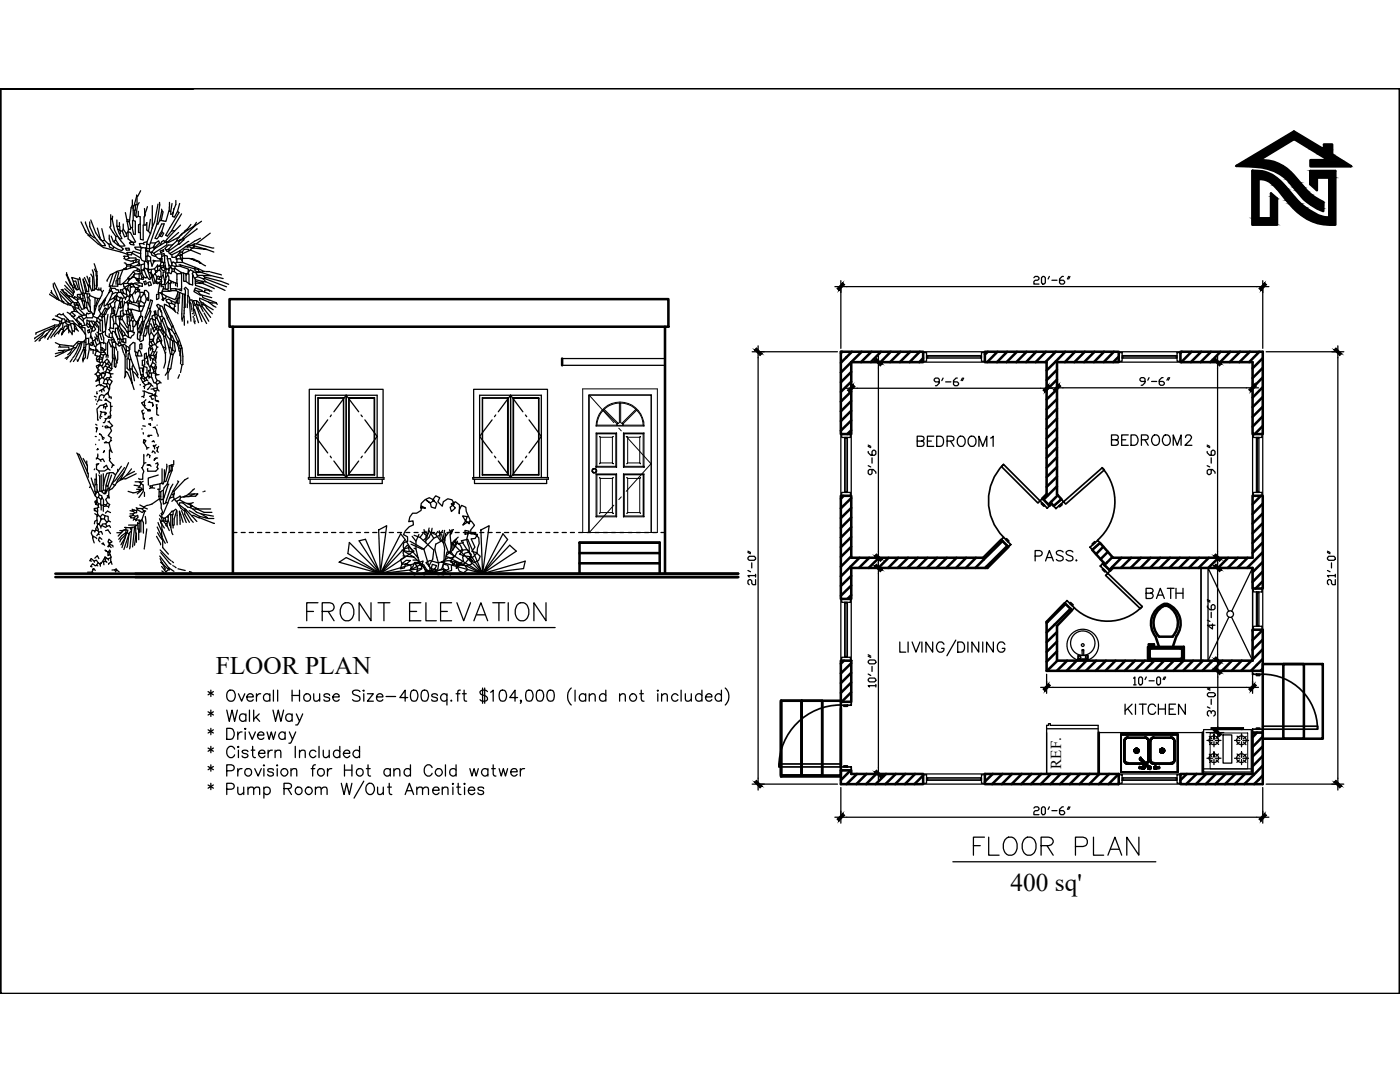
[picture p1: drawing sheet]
<svg xmlns="http://www.w3.org/2000/svg" width="279mm" height="216mm" viewBox="0 0 279 216" stroke-linecap="round" stroke-linejoin="round" font-family="sans-serif">
<defs><g id="words">
<text font-size="7.5" x="60.3" y="125.2">FRONT ELEVATION</text>
<text font-size="7.1" x="193.3" y="171.8">FLOOR PLAN</text>
<g font-size="5.3">
<text x="220.8" y="90">BEDROOM2</text>
<text x="182" y="90.3">BEDROOM1</text>
<text x="205.7" y="113.2">PASS.</text>
<text x="227.9" y="120.6">BATH</text>
<text x="223.7" y="143.9">KITCHEN</text>
</g>
<g font-size="5.1">
<text x="43.1" y="134.4">FLOOR PLAN</text>
<text x="201.7" y="177.9">400 sq'</text>
</g>
<g font-size="4.4">
<text x="226.5" y="78">9'-6&quot;</text>
<text x="176" y="96" transform="rotate(-90 176 96)">9'-6&quot;</text>
</g>
<text font-size="3" x="211.8" y="153.4" transform="rotate(-90 211.8 153.4)">REF.</text>
</g></defs>
<!-- layer: AUDIT_I_180222161247-1 -->
<g fill="none" stroke="#000" stroke-width=".25">
<path d="M63.5 79.4v15.4zM63.5 79.4h5.1v15.4v-15.4zM69.1 78.9l-2.5 3.3M69.1 78.9l2.5 3.3M69.1 78.9v16.4M69.6 79.4v15.4h5.2h-5.2zM69.6 79.4h5.2zM74.8 79.4v15.4zM96.3 79.4v15.4zM96.3 79.4h5.1v15.4v-15.4zM101.9 78.9l-2.5 3.3M101.9 78.9l2.5 3.3"/>
<path d="M101.9 78.9v16.4M102.4 79.4v15.4h5.1h-5.1zM102.4 79.4h5.1zM107.5 79.4v15.4zM61.6 95.3h15v.3h-15zM61.7 95.3v-17.6h14.8v17.6M61.9 95.6v.9h14.4v-.9M62.9 95.3v-16.4h12.4v16.4M63.5 94.7l5.1 .1zM65.4 83.8l-2.5 3.3 2.5 3.3M65.9 91l.2 .4M66.1 82.8l-.2 .3"/>
<path d="M66.6 92l2.5 3.3M71.6 92l-2.5 3.3M72.1 82.8l.2 .3M72.3 91l-.2 .4M72.8 83.8l2.5 3.3-2.5 3.3M94.4 95.3h15v.3h-15zM94.5 95.3v-17.6h14.8v17.6M94.7 95.6v.9h14.4v-.9M95.7 95.3v-16.4h12.3v16.4M96.3 94.7l5.1 .1zM98.2 83.8l-2.5 3.3 2.5 3.3M98.7 91l.2 .4"/>
<path d="M98.9 82.8l-.2 .3M99.4 92l2.5 3.3M104.4 92l-2.5 3.3M104.9 82.8l.2 .3M105.1 91l-.2 .4M105.6 83.8l2.4 3.3-2.4 3.3M41.5 138l1.1 .6M42.1 137.7v1.3M42.6 138l-1.1 .6M45.7 137.8a1.02 1.02 0 0 1 1.2 .4 1.02 1.02 0 0 1-.1 1.2 .81 .81 0 0 1-.9 .5 .81 .81 0 0 1-.6-.8 1.23 1.23 0 0 1 .4-1.3zM47.6 138.4l.6 1.5 .7-1.5M49.3 139.1h1.2a.66 .66 0 0 0-.7-.7 .66 .66 0 0 0-.5 .9 .69 .69 0 0 0 .5 .6 .69 .69 0 0 0 .7-.3"/>
<path d="M51.2 138.4v1.5M52 138.4a.79 .79 0 0 0-.8 .7M53.8 138.8a.71 .71 0 0 0-1-.1 .71 .71 0 0 0 0 1 .71 .71 0 0 0 1-.1M53.8 138.4v1.5M54.6 137.7v2.2M55.4 137.7v2.2M58.3 137.7v2.2M58.3 138.8h1.5M59.5 125.2h51.3M59.8 137.7v2.2M62.6 138.4l.1 1.4 .5 .1 .6-.4M63.8 138.4v1.5"/>
<path d="M65.8 138.8a.64 .64 0 0 0-.6-.4 .64 .64 0 0 0-.6 .4 1.19 1.19 0 0 0 1.1 .5l.1 .3a.68 .68 0 0 1-1.2 0M66.4 139.1h1.3a.66 .66 0 0 0-.8-.7 .66 .66 0 0 0-.5 .9 .69 .69 0 0 0 .5 .6 .69 .69 0 0 0 .8-.3M71.8 138a.86 .86 0 0 0-1.4 .2l.2 .4 1.2 .5v.5a1.01 1.01 0 0 1-1.4 0M72.5 137.8h.2l-.1 .1zM72.6 138.4v1.5M73.3 138.4h1.2l-1.2 1.5h1.2M75.1 139.1h1.3a.66 .66 0 0 0-.8-.7 .66 .66 0 0 0-.5 .9 .69 .69 0 0 0 .6 .6 .69 .69 0 0 0 .7-.3M77 139h2M81.4 139.2h-1.6l1.1-1.5v2.2M82.2 137.8a.74 .74 0 0 1 1.1 .3 1.69 1.69 0 0 1-.2 1.7 .76 .76 0 0 1-1.1-.3 2.02 2.02 0 0 1 .2-1.7zM84.3 137.8a.74 .74 0 0 1 1.1 .3 1.69 1.69 0 0 1-.2 1.7 .76 .76 0 0 1-1.1-.3 2.02 2.02 0 0 1 .2-1.7zM87.3 138.8a.64 .64 0 0 0-.6-.4 .64 .64 0 0 0-.6 .4 1.19 1.19 0 0 0 1.1 .5l.1 .3a.68 .68 0 0 1-1.2 0"/>
<path d="M89.2 138.8a.71 .71 0 0 0-1.1-.1 .71 .71 0 0 0 0 1 .71 .71 0 0 0 1.1-.1M89.2 138.4v2.3M90.1 139.7l-.1 .1h.2M91 138.4h.8M91.9 137.7l-.5 .1v.3v1.8M92.3 138.4h.7M92.6 137.7v1.8l.1 .3 .4 .1M96.3 137.3v3M96.7 137.3v3M97.3 138a.85 .85 0 0 0-1.5 .2l.2 .4 .9 .3a.57 .57 0 0 1 .2 .9 1.08 1.08 0 0 1-1.3-.2M97.9 138.1l.5-.4v2.2M99.9 137.8a.74 .74 0 0 1 1.1 .3 1.69 1.69 0 0 1-.2 1.7 .76 .76 0 0 1-1.1-.3 2.02 2.02 0 0 1 .2-1.7z"/>
<path d="M103.3 139.2h-1.6l1.1-1.5v2.2M104.1 139.8h-.3l.1-.1 .2 .1-.3 .5M105.2 137.8a.74 .74 0 0 1 1.1 .3 1.69 1.69 0 0 1-.3 1.7 .76 .76 0 0 1-1-.3 2.02 2.02 0 0 1 .2-1.7zM107.3 137.8a.74 .74 0 0 1 1.1 .3 1.69 1.69 0 0 1-.2 1.7 .76 .76 0 0 1-1.1-.3 2.02 2.02 0 0 1 .2-1.7zM109.5 137.8a.76 .76 0 0 1 1 .3 2.02 2.02 0 0 1-.2 1.7 .74 .74 0 0 1-1-.3 1.69 1.69 0 0 1 .2-1.7zM114 137.3a2.33 2.33 0 0 0 0 3.4M114.8 137.7v2.2M116.9 138.8a.71 .71 0 0 0-1.1-.1 .71 .71 0 0 0 0 1 .71 .71 0 0 0 1.1-.1M116.9 138.4v1.5M117.6 138.9l.6-.5 .5 .2 .1 1.3M117.6 138.4v1.5M120.9 138.8a.71 .71 0 0 0-1-.1 .71 .71 0 0 0 0 1 .71 .71 0 0 0 1-.1"/>
<path d="M120.9 137.7v2.2M123.7 138.9l.5-.5 .5 .2 .1 1.3M123.7 138.4v1.5M127.7 138.4h.7M128 137.7v1.8l.1 .3 .4 .1M131.3 137.7l.1 .1-.1 .1zM131.3 138.4v1.5M132 138.9l.5-.5 .6 .2 .1 1.3M132 138.4v1.5M135.3 138.8a.71 .71 0 0 0-1.1-.1 .71 .71 0 0 0 0 1 .71 .71 0 0 0 1.1-.1M135.9 137.7v2.2M136.8 138.4l.1 1.4 .5 .1 .6-.4"/>
<path d="M138 138.4v1.5M140.1 138.8a.71 .71 0 0 0-1.1-.1 .71 .71 0 0 0 0 1 .71 .71 0 0 0 1.1-.1M140.1 137.7v2.2M140.8 139.1h1.3a.66 .66 0 0 0-.8-.7 .66 .66 0 0 0-.5 .9 .69 .69 0 0 0 .5 .6 .69 .69 0 0 0 .8-.3M144 138.8a.71 .71 0 0 0-1.1-.1 .71 .71 0 0 0 0 1 .71 .71 0 0 0 1.1-.1M144 137.7v2.2M144.7 137.3a2.33 2.33 0 0 1 0 3.4M41.5 142l1.1 .7M41.5 145.6l1.1 .7M41.5 149.3l1.1 .6M41.5 153l1.1 .6M41.5 156.6l1.1 .7"/>
<path d="M42.1 141.7v1.3M42.1 145.3v1.3M42.1 148.9v1.3M42.1 152.6v1.3M42.1 156.3v1.3M42.6 142l-1.1 .7M42.6 145.6l-1.1 .7M42.6 149.3l-1.1 .6M42.6 153l-1.1 .6M42.6 156.6l-1.1 .7M45.3 141.7l.5 2.2 .5-2.2 .5 2.2 .6-2.2M45.3 145.3h.7a1.16 1.16 0 0 1 .8 1.1 1.16 1.16 0 0 1-.8 1.1h-.7z"/>
<path d="M45.3 153.8l1.2-.1 .2-.3-.1-.6-.4-.2h-.9v2.3M45.3 157.5l1.2-.1 .2-.3-.1-.6-.4-.2h-.9v2.2M46.8 149.5a.8 .8 0 0 0-.9-.6 .8 .8 0 0 0-.6 .9 .97 .97 0 0 0 .2 1 .97 .97 0 0 0 1 .2l.3-.4M47.5 157.1l.1 1.3 .5 .1 .5-.4M47.5 146.1v1.4M47.5 153.4v1.5M47.6 148.9v.2h-.1zM47.6 149.7v1.5M48.3 146.1a.79 .79 0 0 0-.8 .6M48.3 153.4a.7 .7 0 0 0-.8 .6M48.6 157.1v1.4M48.9 145.4h.2l-.2 .1z"/>
<path d="M48.9 146.1v1.4M49.1 142.7a.71 .71 0 0 0-1.1-.1 .71 .71 0 0 0 0 1.1 .71 .71 0 0 0 1.1-.1M49.1 142.5v1.4M49.5 150a.71 .71 0 0 0-1.2 0l.3 .3 .8 .2 .1 .3a.67 .67 0 0 1-1.2 0M49.5 157.5l.5-.4h.5l.1 1.4M49.5 157.1v1.4M49.7 146.1l.6 1.4 .7-1.4M49.8 141.7v2.2M50.1 149.7h.7M50.4 148.9v1.8l.1 .3 .5 .2M50.6 157.5l.6-.4h.5l.1 1.4M50.6 141.7v2.2"/>
<path d="M50.8 153.4l.7 1.5 .7-1.5M51.1 143.1l.7 .8M51.4 146.7h1.3a.66 .66 0 0 0-.8-.7 .66 .66 0 0 0-.5 .9 .69 .69 0 0 0 .5 .6 .69 .69 0 0 0 .8-.3M51.6 150.3h1.3a.64 .64 0 0 0-.7-.6 .64 .64 0 0 0-.6 .6 .7 .7 0 0 0 .4 .8 .7 .7 0 0 0 .9-.3M51.7 142.5l-1.1 1M52.7 152.6l.1 .1-.1 .1zM52.7 157.4a.71 .71 0 0 1 1-.1 .71 .71 0 0 1 0 1 .71 .71 0 0 1-1-.1M52.7 153.4v1.5M52.7 157.1v2.2M53.3 146.1l.4 1.4 .4-1.4 .5 1.4 .4-1.4M53.5 149.7v1.5M54.4 149.7a.7 .7 0 0 0-.9 .6"/>
<path d="M54.5 141.7l.5 2.2 .5-2.2 .5 2.2 .6-2.2M54.6 153.7a.68 .68 0 0 0-1.2 0l.3 .3 .8 .2 .1 .3a.64 .64 0 0 1-.6 .4 .64 .64 0 0 1-.6-.4M54.9 150.1l.5-.4 .6 .1v1.4M54.9 149.7v1.5M55.2 152.7l.1-.1 .1 .1zM55.3 153.4v1.5M56.7 157.4l1.3-.1a.52 .52 0 0 0 0-.9l-1.3-.1v2.2M56.9 146.4a.71 .71 0 0 0-1.1-.1 .71 .71 0 0 0 0 1 .71 .71 0 0 0 1.1-.1M56.9 146.1v1.4M57.4 157.4l.8 1.1M57.7 146.1l.7 1.4 .6-1.4M58.1 153.8l.5-.4 .5 .1 .1 1.4"/>
<path d="M58.1 153.4v1.5M58.3 142.7a.71 .71 0 0 0-1.1-.1 .71 .71 0 0 0 0 1.1 .71 .71 0 0 0 1.1-.1M58.3 142.5v1.4M58.4 147.5l-.3 .7-.4 .1M58.9 148.9v2.3M59.1 142.5l.7 1.4 .6-1.4M59.8 143.9l-.4 .8h-.4M59.8 150.1l.5-.4 .5 .1 .1 1.4M59.8 149.7v1.5M62.1 153.4h.7M62.9 152.6l-.4 .1-.1 .3v1.9M62.9 157.5l.6-.4h.5l.1 1.4"/>
<path d="M62.9 157.1v1.4M63 150a.71 .71 0 0 0-1-.1 .71 .71 0 0 0 0 1 .71 .71 0 0 0 1-.1M63.7 148.9v2.3M64.1 157.5l.5-.4h.6l.1 1.4M64.5 149.7l.1 1.3 .6 .2 .5-.5M65.4 153.4v1.5M65.7 149.7v1.5M66.2 153.4a.7 .7 0 0 0-.8 .6M67.8 150a.71 .71 0 0 0-1-.1 .71 .71 0 0 0 0 1 .71 .71 0 0 0 1-.1M67.8 148.9v2.3M68.1 156.3l.6 2.2 .5-2.2 .5 2.2 .5-2.2M68.5 150.3h1.3a.64 .64 0 0 0-.6-.6 .64 .64 0 0 0-.7 .6 .7 .7 0 0 0 .5 .8 .7 .7 0 0 0 .8-.3"/>
<path d="M68.7 152.6v2.3M68.7 153.7h1.5M70.2 152.6v2.3M71.8 150a.73 .73 0 0 0-1.1-.1 .73 .73 0 0 0 0 1.1 .73 .73 0 0 0 1.1-.2M71.8 148.9v2.3M72.6 155.9l-1.9 3.4M73.1 153.4h.8M73.2 156.6l.2-.2a1 1 0 0 1 1.2 .4 1 1 0 0 1 0 1.2 .8 .8 0 0 1-.9 .5 .8 .8 0 0 1-.7-.8v-.6zM73.4 152.6v1.8l.1 .3 .5 .2M75.4 157.1v1.3l.6 .1 .5-.4M76.5 157.1v1.4M77.3 157.1h.8"/>
<path d="M77.7 156.3v1.8l.1 .3 .4 .1M77.9 153.7a.71 .71 0 0 0-1-.1 .71 .71 0 0 0 0 1 .71 .71 0 0 0 1-.1M77.9 153.4v1.5M78.6 153.8l.6-.4 .5 .1 .1 1.4M78.6 153.4v1.5M80.9 158.5l.8-2.2 .9 2.2M81.2 157.8h1M81.9 153.7a.71 .71 0 0 0-1-.1 .71 .71 0 0 0 0 1 .71 .71 0 0 0 1-.1M81.9 152.6v2.3M83.2 157.5l.5-.4h.5l.1 1.4M83.2 157.1v1.4M84.3 157.5l.6-.4h.5l.1 1.4"/>
<path d="M86.2 153.2a.8 .8 0 0 0-.9-.6 .8 .8 0 0 0-.6 .9 .97 .97 0 0 0 .2 1 .97 .97 0 0 0 1 .2l.3-.4M86.4 157.7h1.2a.68 .68 0 0 0-.9-.6 .68 .68 0 0 0-.3 1.1 .67 .67 0 0 0 1.2 0M88.3 157.5l.5-.4h.5l.1 1.4M88.3 157.1v1.4M88.9 152.6v2.3M90.4 156.3l.1 .1-.1 .1zM90.4 157.1v1.4M91 153.7a.71 .71 0 0 0-1-.1 .71 .71 0 0 0 0 1 .71 .71 0 0 0 1-.1M91 152.6v2.3M91.1 157.1h.8M91.4 156.3v1.8l.2 .3 .4 .1M92.7 156.3l.1 .1-.1 .1z"/>
<path d="M92.7 157.1v1.4M93.5 157.7h1.2a.68 .68 0 0 0-.9-.6 .68 .68 0 0 0-.2 1.1 .67 .67 0 0 0 1.1 0M93.8 153.4l.4 1.5 .4-1.5 .4 1.5 .5-1.5M96.5 157.4a.68 .68 0 0 0-1.1 0l.3 .3 .7 .2 .1 .3a.64 .64 0 0 1-.6 .4 .64 .64 0 0 1-.5-.4M97.4 153.7a.71 .71 0 0 0-1.1-.1 .71 .71 0 0 0 0 1 .71 .71 0 0 0 1.1-.1M97.4 153.4v1.5M98.1 153.4h.7M98.4 152.6v1.8l.2 .3 .4 .2M99.6 153.4l.4 1.5 .5-1.5 .4 1.5 .4-1.5M101.9 154h1.3a.68 .68 0 0 0-.9-.6 .68 .68 0 0 0-.3 1.1 .67 .67 0 0 0 1.2 0M103.8 153.4v1.5M104.7 153.4a.66 .66 0 0 0-.9 .6"/>
<path d="M190.2 172h40.5"/>
<circle cx="61.3" cy="139.2" r=".75"/>
<circle cx="126.3" cy="139.2" r=".74"/>
<circle cx="49.5" cy="154.1" r=".73"/>
<circle cx="56.7" cy="154.1" r=".72"/>
<circle cx="59.6" cy="157.8" r=".73"/>
<circle cx="61.6" cy="157.8" r=".72"/>
<circle cx="64.1" cy="154.1" r=".73"/>
<circle cx="71.8" cy="154.1" r=".73"/>
<circle cx="87.6" cy="154.1" r=".72"/>
</g>
<!-- layer: A-DETL-DARK -->
<g fill="none" stroke="#000" stroke-width=".51">
<path d="M.1 17.6v180.7h279.3v-180.7h-279.3h38.5M279.4 17.6v180.7M45.8 59.7h87.6v5.5h-87.6zM46.5 65.2v49.3M112.2 71.5v1.4M132.7 65.2v49.3M11 114.5h136.3M11 115.1h136.3M115.7 114.5v-6.2h16v6.2M115.7 110.4h16M115.7 112.4h16M155.9 139.8h11.9v14.9h-11.9z"/>
<path d="M155.9 139.8h4.1v14.9h-4.1zM160 139.8h4.1v14.9h-4.1zM160 139.8v14.9M164.1 139.8v14.9M252 132.5h12v14.9h-12zM256.1 132.5h4.1v14.9h-4.1zM155.9 140v14.9h11.9M167.8 141.4v11.7M219.3 146.2v8.2M240 146.2v8.2"/>
</g>
<!-- layer: E-LIGHTING -->
<g fill="none" stroke="#000" stroke-width=".25">
<path d="M46.5 106.3h.8M48.1 106.3h.8M49.7 106.3h.9M51.4 106.3h.8M53 106.3h.8M54.7 106.3h.8M56.3 106.3h.9M58 106.3h.8M59.6 106.3h.9M61.3 106.3h.8M62.9 106.3h.8M64.6 106.3h.8"/>
<path d="M66.2 106.3h.8M67.8 106.3h.9M69.5 106.3h.8M71.1 106.3h.8M72.8 106.3h.8M74.4 106.3h.8M76 106.3h.9M77.7 106.3h.8M79.3 106.3h.8M81 106.3h.8M82.6 106.3h.8M84.2 106.3h.9"/>
<path d="M85.9 106.3h.8M87.5 106.3h.8M89.2 106.3h.8M90.8 106.3h.9M92.5 106.3h.8M94.1 106.3h.9M95.8 106.3h.8M97.4 106.3h.8M99.1 106.3h.8M100.7 106.3h.8M102.3 106.3h.9M104 106.3h.8"/>
<path d="M105.6 106.3h.8M107.3 106.3h.8M108.9 106.3h.8M110.5 106.3h.9M112.2 106.3h.8M113.8 106.3h.8M115.5 106.3h.8M117.1 106.3h.8M118.7 106.3h.9M120.4 106.3h.8M122 106.3h.9M123.7 106.3h.8"/>
<path d="M125.3 106.3h.9M127 106.3h.8M128.6 106.3h.9M130.3 106.3h.8M131.9 106.3h.8"/>
</g>
<!-- layer: A-WOOD -->
<path d="M119.5 110.4h12.2M123.7 112.4h4.1" fill="none" stroke="#000" stroke-width=".25"/>
<!-- layer: 0 -->
<g fill="none" stroke="#000" stroke-width=".25">
<path d="M166.6 57.2h2.4M167.8 56v2.4M250.8 57.2h2.4M252 56v2.4M112.2 72.9h20.5M112.2 71.5h20.5M150.1 70.2h2.4M151.3 69v2.4M168.7 77.5h2.4M169.9 76.3v2.4M174.1 72.3h2.4M175.3 71v2.4"/>
<path d="M207.7 77.5h2.4M208.9 76.3v2.4M209.8 77.4h2.3M210.9 76.2v2.4M241.8 72.3h2.4M243 71v2.4M248.8 77.4h2.4M250 76.2v2.4M265.8 70.2h2.4M267 69v2.4M174.1 111.3h2.4M174.1 113.3h2.4"/>
<path d="M175.3 110.1v4.4M239.7 113.3h10.3v18.5h-10.3zM239.7 113.3v18.5M241.8 111.3h2.4M241.8 113.3h2.4M243 110.1v4.4M250 113.3l-4.2 8.7M207.7 137.2h2.4M208.9 135.9v2.4M241.8 133.9h2.4M241.8 131.8h2.4M243 130.6v2.4"/>
<path d="M243 132.7v2.4M245.2 122l-4.1-8.7v18.5l4.1-8.7M245.8 123.1l4.2 8.7M248.8 137.2h2.4M250 135.9v2.4M150.1 156.5h2.4M151.3 155.3v2.3M174.1 154.4h2.4M175.3 153.2v2.4M208.9 146.2v8.2M219.3 146.2h20.7M240.2 145.6h9.5v8.5h-9.5z"/>
<path d="M240.2 153.4h9.5M240.9 151.3h1.1M240.9 147.7h1.1M241.3 150.5l.6 .5M241.3 146.9l.6 .5M241.7 145.2h6.5v.2h-6.5zM241.8 146.2h2.4M241.9 151.7l-.5 .4M241.9 148.1l-.5 .5M242.1 145.4v.2M242.3 151v-1v1M242.3 147.5v-1v1"/>
<path d="M242.3 148v1M242.3 151.6v1M242.5 151.3h1.2M242.5 147.7h1.2M242.7 151.6l.5 .5M242.7 148.1l.5 .4M243 145v2.4M243.2 150.5l-.5 .4M243.2 146.9l-.5 .5M244.1 146.6h1.7v5.7h-1.7zM246.4 151.3h1.1M246.4 147.7h1.1"/>
<path d="M246.9 146.9l.5 .5M246.9 150.5l.5 .4M247.4 148.1l-.6 .4M247.4 151.6l-.6 .5M247.7 145.4v.2M247.8 147.5v-1v1M247.8 151v-1v1M247.8 148v1M247.8 151.6v1M247.9 145.4v.2M248 151.3h1.2M248 147.7h1.2"/>
<path d="M248.2 148.1l.5 .5M248.2 151.7l.5 .4M248.7 146.9l-.5 .5M248.7 150.5l-.5 .5M265.8 156.5h2.4M267 155.3v2.3M166.6 163.1h2.4M167.8 161.8v2.5M250.8 163.1h2.4M252 161.8v2.5"/>
<circle cx="245.5" cy="122.5" r=".66"/>
<circle cx="242.2" cy="151.3" r=".92"/>
<circle cx="242.2" cy="147.7" r=".92"/>
<circle cx="247.7" cy="151.3" r=".92"/>
<circle cx="247.7" cy="147.7" r=".92"/>
</g>
<g fill="none" stroke="#000" stroke-width=".2">
<path d="M116.3 77.6h14.9v28.7h-14.9zM117.6 78.9l4.9 5.4M118.2 94.1l.3 .3M118.2 94l.3 .3M118.3 93.6l-.1 .5M118.5 93.5l-.2 .1M118.5 93.6l-.3 .3 .5-.3M118.7 93.6l.3 .3M118.7 93.6a.38 .38 0 0 1 .3 .4 .38 .38 0 0 1-.5 .3 .38 .38 0 0 1-.3-.4M118.7 93.5l.4 .3M118.7 93.5l-.4 .1M119 86.4h4.1l-.2 .2h-3.8z"/>
<path d="M119 94l-.3 .3M119 93.2h.1M119 94.6l.1 .1v8.3l-.1 .1zM119 94.6h4.1l-.2 .1h-3.8zM119.1 94.1l-.4 .3M119.1 93.8a.48 .48 0 0 1-.4 .6 .48 .48 0 0 1-.5-.3M119.1 93h3.8l.1 .2-.1-.2v-6.4l.2-.2v6.8h-4.1M119.1 86.6l-.1-.2v6.8l.1-.2M119.1 93l-.1 .2M119.1 86.6v6.4M119.6 87.1l.2 .1h2.4l.2-.1-.2 .1v5.2h-2.4v-5.2zM119.6 95.3l.2 .2h2.4v6.8h-2.4l-.2 .1 .2-.1v-6.8z"/>
<path d="M119.8 92.4l-.2 .1M120.4 81.8l.2-.1 2.8 2.8-.2 .1zM120.4 81.9a4.2 4.2 0 0 0-1.3 2.9l-.1 .2h9.5l-.1-.2h-4M122.4 92.5l-.2-.1 .2 .1M122.4 95.3l-.2 .2M122.9 94.7l.2-.1v8.5l-.2-.1zM123.5 85.4l.5 .6M123.6 80.4h.3v3.9l.5 .6h-1.3l.5-.6zM123.6 80.4a4.8 4.8 0 0 0-3 1.3M123.9 80.4a4.5 4.5 0 0 1 3 1.3M124 99.1l-.5 .6M124.1 84.5l2.8-2.8 .2 .1-2.8 2.8z"/>
<path d="M124.4 86.4h4.1l-.1 .2h-3.8zM124.4 94.6h4.1l-.1 .1h-3.8zM124.4 94.6l.2 .1v8.3l-.2 .1zM124.6 93l-.1 .2M125 87.1l4.9 5.4-4.9 5.5M125.1 95.3l.2 .2h2.4v6.8h-2.4v-6.8zM125.1 87.1l.2 .1M125.3 87.2h2.4v5.2h-2.4l-.2 .1 .2-.1zM127.1 81.9a4.2 4.2 0 0 1 1.3 2.9l.1 .2a4.8 4.8 0 0 0-4.8-4.8 4.8 4.8 0 0 0-4.7 4.8l.1-.2h4M127.7 92.4l.1 .1M127.8 87.1l-.1 .1 .1-.1M127.8 95.3l-.1 .2"/>
<path d="M128.4 93v-6.4l.1-.2v6.8M128.4 93h-3.8v-6.4l-.2-.2v6.8h4.1M128.4 94.7l.1-.1v8.5l-.1-.1zM128.4 93l.1 .2M128.5 93.2h.1M117.5 106.3v-27.5h12.5v27.5M119 103.1l.1-.1h3.8l.2 .1M119 103.1h4.1M122.4 102.4l-.2-.1 .2 .1M122.5 100.8l-4.9 5.5v-27.4h12.3v27.4M124.4 103.1l.2-.1h3.8l.1 .1zM125.3 102.3l-.2 .1"/>
<path d="M127.7 102.3l.1 .1"/>
</g>
<!-- layer: A-Wall -->
<g fill="none" stroke="#000" stroke-width=".51">
<path d="M246.8 33.1l11.4-6.9 6 3.6v-1h1.7v2l3.8 2.4h-8.2v-1.2h3.7l-6.9-4.3-7 4.3a8.4 8.4 0 0 1 7 3.1l1.2 1.5a11 11 0 0 0 4.6 3.7v1.8a12.4 12.4 0 0 1-5.9-4.7 10 10 0 0 0-8.9-4.2zM250 34.1v10.7h4.8v-5.2l-1.1-1v5h-2.5v-7.9a3.6 3.6 0 0 1 3.1 1.3l2.2 2.7a11.9 11.9 0 0 0 7.7 5l2.3 .1v-10.7h-5v2.6l1.3 1.2v-2.5h2.5v8M250 34.1a7.2 7.2 0 0 1 6.2 2.8l.7 .8a14.3 14.3 0 0 0 7.3 5.6l1.1 .1M250 34.1v10.7M261.5 34.1v2.6M265.3 35.4v8M167.8 70.2h16.4v2.1h-14.3v14.3h-2.1zM168.1 70.2l-.3 .2M169.9 74.2l-2.1 2.1M169.9 76.2l-2.1 2M169.9 78.1l-2.1 2M170 70.2l-2.2 2.2"/>
<path d="M172 70.2l-4.2 4.1M173.9 70.2l-2.1 2.1M175.8 70.2l-2 2.1M177.8 70.2l-2.1 2.1M179.7 70.2l-2.1 2.1M181.7 70.2l-2.1 2.1M183.6 70.2l-2.1 2.1M184.2 71.5l-.7 .8M196.6 70.2h26.7v2.1h-12.4v26.3l.9 1-1.5 1.4-.4-.5-.4 .4-1.5-1.5 .9-.8v-26.3h-12.3zM197.1 70.2l-.5 .5M199.1 70.2l-2.1 2.1M201 70.2l-2 2.1"/>
<path d="M202.9 70.2l-2 2.1M204.9 70.2l-2.1 2.1M206.8 70.2l-2 2.1M208.7 70.2l-2 2.1M210.7 70.2l-2.1 2.1M210.9 75.7l-2 2.1M210.9 73.8l-2 2.1M210.9 77.7l-2 2M210.9 79.6l-2 2.1M212.6 70.2l-3.7 3.7M214.5 70.2l-2 2.1M216.5 70.2l-2.1 2.1"/>
<path d="M218.4 70.2l-2 2.1M220.3 70.2l-2 2.1M222.3 70.2l-2 2.1M223.3 71.2l-1.1 1.1M235.6 70.2h16.4v16.4h-2v-14.3h-14.4zM235.8 70.2l-.2 .2M237.8 70.2l-2 2.1M239.7 70.2l-2 2.1M241.7 70.2l-2.1 2.1M243.6 70.2l-2 2.1M245.5 70.2l-2 2.1M247.5 70.2l-2.1 2.1"/>
<path d="M249.4 70.2l-2 2.1M251.3 70.2l-2 2.1M252 71.5l-2 2M252 73.4l-2 2M252 75.3l-2 2.1M252 77.3l-2 2M252 79.2l-2 2M167.8 98.9h2.1v12.4h26.3l3.6-3.6 1.5 1.4-4.2 4.2h-27.2v6.2h-2.1zM168.4 98.9l-.6 .6M169.9 80l-2.1 2.1M169.9 82l-2.1 2M169.9 83.9l-2.1 2"/>
<path d="M169.9 85.9l-.8 .7M169.9 99.4l-2.1 2M210.9 83.5l-2 2.1M210.9 97l-2.6 2.7M210.9 81.5l-2 2.1M210.9 85.4l-2 2.1M210.9 87.4l-2 2M210.9 89.3l-2 2.1M210.9 91.2l-2 2.1M210.9 93.2l-2 2M210.9 95.1l-2 2.1M211.1 98.8l-1.8 1.9"/>
<path d="M251.6 98.9l-1.6 1.7M252 85l-1.6 1.6M252 81.2l-2 2M252 83.1l-2 2M169.9 111l-2.1 2.1M169.9 103.3l-2.1 2M169.9 105.2l-2.1 2.1M169.9 118.7l-.8 .8M169.9 101.3l-2.1 2.1M169.9 107.1l-2.1 2.1M169.9 109.1l-2.1 2M169.9 114.9l-2.1 2"/>
<path d="M169.9 116.8l-2.1 2.1M171.5 111.3l-3.7 3.7M173.5 111.3l-2.1 2M175.4 111.3l-2 2M177.3 111.3l-2 2M179.3 111.3l-2.1 2M181.2 111.3l-2 2M183.2 111.3l-2.1 2M185.1 111.3l-2.1 2M187 111.3l-2 2M189 111.3l-2.1 2M190.9 111.3l-2.1 2"/>
<path d="M192.8 111.3l-2 2M194.8 111.3l-2.1 2M200.1 108l-5.5 5.3M201 108.9l-4.4 4.4M218 109.7l1.5-1.4 2.6 3h27.9v-12.4h2v18.5h-2v-4.1h-27.9l-.5 .6-1.5-1.5 .2-.1zM220.2 109.1l-1.5 1.5M221.1 110.1l-1.5 1.5M222 111.2l-1.6 1.6M223.8 111.3l-2.4 2.4M225.8 111.3l-2.1 2M227.7 111.3l-2.1 2M229.6 111.3l-2 2"/>
<path d="M231.6 111.3l-2.1 2M233.5 111.3l-2.1 2M235.5 111.3l-2.1 2M237.4 111.3l-2.1 2M239.3 111.3l-2 2M241.3 111.3l-2.1 2M243.2 111.3l-2.1 2M245.1 111.3l-2 2M247.1 111.3l-2.1 2M249 111.3l-2.1 2M252 112.1l-2 2.1M252 100.5l-2 2.1"/>
<path d="M252 102.4l-2 2.1M252 104.4l-2 2M252 106.3l-2 2.1M252 108.2l-2 2.1M252 110.2l-3.1 3.1M252 114l-2 2.1M252 116l-1.4 1.4M167.8 131.8h2.1v8.2h-2.1zM168.4 131.8l-.6 .6M169.9 136.2l-2.1 2.1M169.9 132.3l-2.1 2.1M169.9 134.2l-2.1 2.1"/>
<path d="M169.9 138.1l-1.9 1.9M210.9 128l-2 2.1M210.9 126.1l-2 2M210.9 130l-2 2M211 131.8l-2 2.1M212.5 120.4l1.5 1.4-3.1 3.1v6.9h39.1v-6.2h2v8.3h-43.1v-9.8zM212.6 120.5l-3.7 3.8M213 131.8l-2.1 2.1M213.7 121.5l-4.8 4.7M214.9 131.8l-2 2.1M216.8 131.8l-2 2.1M218.8 131.8l-2.1 2.1"/>
<path d="M220.7 131.8l-2 2.1M222.6 131.8l-2 2.1M224.6 131.8l-2.1 2.1M226.5 131.8l-2 2.1M228.5 131.8l-2.1 2.1M229.1 129.1h7.2v2.7h-7.2zM229.4 131.1l.1 .3 .3 .1M229.4 129.8v1.3M229.8 129.4l-.3 .1-.1 .2M229.8 129.4h5.8M229.8 131.5h5.8M230 129.1v-.2h-.7v-.3h1v.5"/>
<path d="M230.4 131.8l-2.1 2.1M230.6 127l.7 2.1M231.3 127h2.8M232.1 121a3.9 3.9 0 0 0-.8 6M232.3 120.5a4.2 4.2 0 0 0-1.7 6.5M232.3 131.8l-2 2.1M233 120.5a4.2 4.2 0 0 1 1.7 6.5M233.2 121a3.9 3.9 0 0 1 .8 6M234.3 131.8l-2.1 2.1M234.7 127l-.6 2.1M235.6 129.4l.2 .1 .1 .2M235.9 131.1l-.1 .3-.2 .1"/>
<path d="M235.9 129.8v1.3M236.2 131.8l-2.1 2.1M238.1 131.8l-2 2.1M240.1 131.8l-2.1 2.1M242 131.8l-2.1 2.1M244 131.8l-2.1 2.1M245.9 131.8l-2.1 2.1M247.8 131.8l-2 2.1M249.8 131.8l-2.1 2.1M250.1 125.6l-.1 .2M252 125.7l-2 2M252 127.6l-2 2.1"/>
<path d="M252 129.5l-2 2.1M252 131.5l-2.4 2.4M252 133.4l-.4 .5M167.8 153.7h2.1v.7h14.3v2.1h-16.4zM167.8 153.7v.1M169.8 153.7l-2 2M171 154.4l-2 2.1M172.9 154.4l-2 2.1M174.9 154.4l-2.1 2.1M176.8 154.4l-2 2.1M178.8 154.4l-2.1 2.1M180.7 154.4l-2.1 2.1"/>
<path d="M182.6 154.4l-2 2.1M184.2 154.7l-1.7 1.8M196.6 154.4h26.7v2.1h-26.7zM198.1 154.4l-1.5 1.6M200.1 154.4l-2.1 2.1M202 154.4l-2.1 2.1M203.9 154.4l-2 2.1M205.9 154.4l-2.1 2.1M207.8 154.4l-2.1 2.1M209.7 154.4l-2 2.1M211.7 154.4l-2.1 2.1M213.6 154.4l-2.1 2.1"/>
<path d="M215.6 154.4l-2.1 2.1M217.5 154.4l-2.1 2.1M219.4 154.4l-2 2.1M221.4 154.4l-2.1 2.1M223.3 154.4l-2.1 2.1M223.3 156.4l-.1 .1M235.6 154.4h14.4v-8.2h2v10.3h-16.4zM236.9 154.4l-1.3 1.3M238.8 154.4l-2.1 2.1M240.7 154.4l-2 2.1M242.7 154.4l-2.1 2.1M244.6 154.4l-2.1 2.1"/>
<path d="M246.5 154.4l-2 2.1M248.5 154.4l-2.1 2.1M250.9 146.2l-.9 .9M252 152.8l-3.7 3.7M252 154.7l-1.7 1.8M252 147l-2 2.1M252 148.9l-2 2.1M252 150.8l-2 2.1"/>
</g>
<!-- layer: A-DOOR -->
<g fill="none" stroke="#000" stroke-width=".34">
<path d="M199.9 93.1l.4-.4 7.3 7.2-.5 .5zM200.3 92.7a10.3 10.3 0 0 0 0 14.5M208 99.4l1.5 1.5-.5 .5-1.4-1.5zM219.9 93.3a10.3 10.3 0 0 1-.9 14.5M200.3 107.2l1.4 1.5-.4 .4-1.5-1.4zM200.7 107.6l.2-.1 .4 .5-.1 .1zM207.8 100.5l.2-.1 .4 .4-.1 .2zM210.3 101l1.5-1.4 .5 .5-1.6 1.4zM211.3 101l.5-.5 .2 .2-.5 .4zM212.3 100.1l7.7-6.8 .4 .5-7.7 6.8zM212.9 119.8l1.5 1.5-.4 .5-1.5-1.4zM217.6 109.2l1.5-1.4 .4 .5-1.5 1.4z"/>
<path d="M218 108.5l.5-.4 .1 .1-.5 .5zM219.6 112.9l.5-.5 1.5 1.5-.5 .5zM220 113.6l.1-.1 .5 .5-.1 .1zM221.1 114.4l6.9 6.6-.4 .5-7-6.7zM213.5 120.4l.2-.2 .5 .5-.2 .2zM227.9 121a9.6 9.6 0 0 1-13.5 .3M250 133.9h2v.6h-2zM250.7 134.5h.7v.3h-.7zM252 134.5a10.9 10.9 0 0 1 10.9 11M155.5 152.4h12.3v.6h-12.3zM167.8 140.7a12.3 12.3 0 0 0-12.4 12.3M167.8 153h2.1v.7h-2.1z"/>
<path d="M167.8 140h2.1v.7h-2.1zM168.4 152.8h.7v.2h-.7zM168.4 140.7h.7v.2h-.7zM250 145.5h2v.7h-2zM250.7 145.3h.7v.2h-.7zM252 144.9h11v.6h-11z"/>
</g>
<!-- layer: 0 -->
<g fill="#000">
<circle cx="223.7" cy="154.1" r=".19"/>
<circle cx="223.7" cy="146.6" r=".19"/>
<circle cx="224.4" cy="151.7" r=".19"/>
<circle cx="224.4" cy="147.9" r=".19"/>
<circle cx="224.5" cy="151.9" r=".19"/>
<circle cx="224.5" cy="147.7" r=".19"/>
<circle cx="224.5" cy="152.1" r=".19"/>
<circle cx="224.5" cy="147.5" r=".19"/>
<circle cx="224.7" cy="152.2" r=".19"/>
<circle cx="224.7" cy="147.4" r=".19"/>
<circle cx="224.9" cy="152.3" r=".19"/>
<circle cx="224.9" cy="147.3" r=".19"/>
<circle cx="225.1" cy="152.4" r=".19"/>
<circle cx="225.1" cy="147.2" r=".19"/>
<circle cx="227.4" cy="153.3" r=".19"/>
<circle cx="227.4" cy="153.1" r=".19"/>
<circle cx="227.5" cy="151.5" r=".19"/>
<circle cx="227.6" cy="151.3" r=".19"/>
<circle cx="228.4" cy="153.1" r=".19"/>
<circle cx="228.5" cy="152.4" r=".19"/>
<circle cx="228.5" cy="147.2" r=".19"/>
<circle cx="228.7" cy="152.3" r=".19"/>
<circle cx="228.7" cy="147.3" r=".19"/>
<circle cx="228.9" cy="147.4" r=".19"/>
<circle cx="228.9" cy="152.2" r=".19"/>
<circle cx="229.1" cy="152.1" r=".19"/>
<circle cx="229.1" cy="147.5" r=".19"/>
<circle cx="229.1" cy="153.1" r=".19"/>
<circle cx="229.2" cy="151.9" r=".19"/>
<circle cx="229.2" cy="147.7" r=".19"/>
<circle cx="229.2" cy="151.7" r=".19"/>
<circle cx="229.2" cy="147.9" r=".19"/>
<circle cx="229.6" cy="151.7" r=".19"/>
<circle cx="229.6" cy="147.9" r=".19"/>
<circle cx="229.6" cy="147.7" r=".19"/>
<circle cx="229.6" cy="151.9" r=".19"/>
<circle cx="229.7" cy="147.5" r=".19"/>
<circle cx="229.7" cy="152.1" r=".19"/>
<circle cx="229.9" cy="152.2" r=".19"/>
<circle cx="229.9" cy="147.4" r=".19"/>
<circle cx="230" cy="147.3" r=".19"/>
<circle cx="230" cy="152.3" r=".19"/>
<circle cx="230.3" cy="147.2" r=".19"/>
<circle cx="230.3" cy="152.4" r=".19"/>
<circle cx="230.3" cy="153.3" r=".19"/>
<circle cx="231.4" cy="153.3" r=".19"/>
<circle cx="231.4" cy="153.1" r=".19"/>
<circle cx="233.7" cy="152.4" r=".19"/>
<circle cx="233.7" cy="147.2" r=".19"/>
<circle cx="233.9" cy="152.3" r=".19"/>
<circle cx="233.9" cy="147.3" r=".19"/>
<circle cx="234.1" cy="152.2" r=".19"/>
<circle cx="234.1" cy="147.4" r=".19"/>
<circle cx="234.2" cy="147.5" r=".19"/>
<circle cx="234.2" cy="152.1" r=".19"/>
<circle cx="234.3" cy="151.9" r=".19"/>
<circle cx="234.3" cy="147.7" r=".19"/>
<circle cx="234.4" cy="151.7" r=".19"/>
<circle cx="234.4" cy="147.9" r=".19"/>
<circle cx="235" cy="146.6" r=".19"/>
</g>
<g fill="none" stroke="#000" stroke-width=".38">
<path d="M223.7 154.1h11.3h-11.3M223.7 146.6v7.5v-7.5M223.7 154.1h11.3M224.4 151.9l.3 .4M224.4 151.9l.1 .2M224.4 151.7v-3.8v3.8M224.4 147.9l.1-.2-.1 .2M224.4 151.7l.1 .2M224.4 147.9v3.8M224.5 152.1l.6 .3M224.5 151.9l-.1-.2 .1 .2M224.5 147.7v-.2v.2"/>
<path d="M224.5 152.1l.2 .2M224.5 147.5l-.2 .4 .1 4M224.5 151.9v.2M224.5 147.7l-.1 .2M224.5 152.1v-.2v.2M224.5 147.5l.2-.1-.2 .1M224.5 147.5l.6-.3h3.4l.6 .3 .1 .4v3.8l-.3 .5-.4 .2h-3.4l-.6-.3-.1-.4v-3.8zM224.5 152.1l.2 .1M224.7 152.3l.4 .1M224.7 147.3l-.2 .2M224.7 152.2l.4 .2M224.7 147.4l-.2 .3"/>
<path d="M224.7 152.2l-.2-.1 .2 .1M224.7 147.4l.2-.1-.2 .1M224.9 152.3l-.2-.1 .2 .1M224.9 147.3l.2-.1-.2 .1M224.9 147.3l-.2 .1M225.1 147.2l-.4 .1M225.1 147.2l-.6 .3M225.1 152.4l-.2-.1 .2 .1M225.1 147.2h3.4h-3.4M225.1 152.4h3.4M225.1 147.2h3.4M225.1 147.2h3.4l.4 .1"/>
<path d="M225.1 147.2l-.2 .1M226.4 149.8v-.2l.4 .2M226.4 149.8l.2 .4M226.4 149.6l.2-.2 .2 .4M226.4 150l.4 .2M226.4 149.6v.4M226.4 150v-.2h.4l-.4 .2 .2 .2M226.4 149.6l.2-.2 .2 .4-.4-.2v.2M226.4 149.6l.4 .2-.4-.2 .2-.2 .2 .4-.2-.4h.2v.4v-.4h.2l-.2 .4 .2-.4 .2 .2-.4 .2 .4-.2v.2h-.4h.4v.2l-.4-.2 .4 .2-.2 .2-.2-.4 .2 .4h-.2v-.4v.4h-.2l.2-.4-.2 .4-.2-.2 .4-.2-.4 .2v-.2h.4h-.4zM226.4 149.6a.42 .42 0 0 0 .2 .5 .42 .42 0 0 0 .5-.1 .42 .42 0 0 0-.1-.6 .43 .43 0 0 1 0 .7 .43 .43 0 0 1-.6-.2 .43 .43 0 0 1 .4-.5h.2h-.2zM226.6 149.4h.2v.4M226.6 150.2h.4"/>
<path d="M226.6 149.4l-.2 .4M226.6 149.4h.4M226.8 149.8l.4 .2v-.2M226.8 149.8l.2 .4 .2-.2M226.8 149.8v.4h.2M226.8 149.8l-.2 .4h.2M226.8 149.8l-.4 .2 .2 .2M226.8 149.8h-.4v.2M226.8 149.4l.4 .2M226.8 149.4l-.4 .2M226.8 149.4h.2M226.8 149.4h.2l-.2 .4v-.4h-.2"/>
<path d="M227 149.4l.2 .4M227 149.4l.2 .2-.4 .2h.4v-.2M227 150.2h-.2v-.4l-.2 .4h.2M227.2 149.6l-.2-.2-.2 .4 .4-.2v.2h-.4M227.2 149.6v.4M227.2 150l-.4 .2M227.2 149.8l-.2 .4M227.2 149.8v.2l-.4-.2 .2 .4 .2-.2M227.4 153.1h1h-1M227.4 153.1h1v.2h-1v-.2h1v.2h-1zM227.4 153.3v-.2v.2M227.5 151.5l1.9 1.9z"/>
<path d="M227.5 151.5l.1-.2-.1 .2M227.6 151.5h.1M227.6 151.6h.1M227.6 151.5v.1M227.6 151.5l.2 .1zM227.6 151.3l1.9 1.9zM227.6 151.3l1.7 1.7-.2 .1-1.6-1.6zM227.6 151.3l1.8 1.8-.2 .1-1.7-1.7zM227.6 151.4l.1 .1M227.6 151.4v.1M227.6 151.4h.1M227.6 151.4l.1 .2z"/>
<path d="M227.7 151.5h.1M227.7 151.5l.1 .1M227.7 151.5v.1M227.7 151.5l-.1 .1M227.7 151.4l.1 .1M227.7 151.4l-.1 .1M227.7 151.4h.1M227.7 151.6h.1M227.8 151.5h-.1M227.8 151.5v.1M227.8 151.5l-.1 .1M227.8 151.6h-.1"/>
<path d="M227.9 153.2l.1-.1 .2 .1M227.9 153.2l.1 .2M228 153.1v-.1l.2 .2M228 153.3l.2 .2M228 153.1v.2M228 153.3l-.1-.1h.3l-.2 .1v.1M228 153.1v-.1l.2 .2-.2-.1-.1 .1M228 153.1l.2 .1-.2-.1v-.1l.2 .2-.2-.2h.2v.2v-.2h.1l-.1 .2 .1-.2 .1 .1-.2 .1 .2-.1v.1h-.2h.2v.1l-.2-.1 .2 .1-.1 .1-.1-.2 .1 .2-.1 .1v-.3v.3l-.2-.1 .2-.2-.2 .2v-.1l.2-.1-.2 .1-.1-.1h.3h-.3zM228 153h.2v.2M228 153.4h.3M228 153l-.1 .2M228 153h.3"/>
<path d="M228 153a.25 .25 0 0 0 0 .4 .25 .25 0 0 0 .4 0 .25 .25 0 0 0-.1-.4 .25 .25 0 0 1 0 .4 .25 .25 0 0 1-.4-.1 .25 .25 0 0 1 .3-.3h.1zM228.2 153.2l.2 .1v-.1M228.2 153.2l.1 .2 .1-.1M228.2 153.2v.3l.1-.1M228.2 153.2l-.2 .2 .2 .1M228.2 153.2l-.2 .1v.1M228.2 153.2h-.3l.1 .1M228.2 153l.2 .1M228.2 153l-.2 .1M228.2 153h.1M228.2 153h.1l-.1 .2v-.2h-.2M228.3 153l.1 .2"/>
<path d="M228.3 153l.1 .1-.2 .1h.2v-.1M228.3 153.4l-.1 .1v-.3l-.2 .2 .2 .1M228.4 153.1l-.1-.1-.1 .2 .2-.1v.1h-.2M228.4 153.1v.2M228.4 153.3l-.2 .2M228.4 153.3h-1h1M228.4 153.2l-.1 .2M228.4 153.2v.1l-.2-.1 .1 .2 .1-.1M228.4 153.3v-.2v.2M228.5 147.2l.4 .2M228.5 152.4h-3.4h3.4M228.5 147.2l.2 .1-.2-.1"/>
<path d="M228.7 152.3l-.2 .1 .2-.1M228.7 147.3l.2 .1-.2-.1M228.7 152.3l-.2 .1M228.9 152.2l-.2 .1 .2-.1M228.9 147.4l.2 .1-.2-.1M228.9 152.2l-.2 .1M228.9 147.4l.2 .1M228.9 152.3l-.4 .1M228.9 147.3l.3 .4M229.1 152.1l-.2 .1 .2-.1M229.1 147.5l.1 .2-.1-.2M229.1 147.5l.1 .2"/>
<path d="M229.1 153.1l.4 .4zM229.1 153.2l.1-.1 .2 .1M229.1 153.2l.1 .2M229.1 153.1l.2-.1 .4 .3-.2 .2-.3-.3 .2-.1 .3 .2-.2 .2zM229.2 153.1v-.1l.2 .2M229.2 153.3l.2 .2M229.2 153.1v.2M229.2 153.3l-.1-.1h.3l-.2 .1v.1M229.2 153.1v-.1l.2 .2-.2-.1-.1 .1M229.2 153.1l.2 .1-.2-.1v-.1l.2 .2-.2-.2h.2v.2v-.2h.1l-.1 .2 .1-.2 .1 .1-.2 .1 .2-.1 .1 .1h-.3h.3l-.1 .1-.2-.1 .2 .1-.1 .1-.1-.2 .1 .2-.1 .1v-.3v.3l-.2-.1 .2-.2-.2 .2v-.1l.2-.1-.2 .1-.1-.1h.3h-.3zM229.2 151.9l-.3 .3M229.2 151.9l-.1 .2 .1-.2"/>
<path d="M229.2 147.7v.2v-.2M229.2 147.7v.2M229.2 147.9v3.8v-3.8M229.2 151.7v.2v-.2M229.2 151.7v.2M229.2 147.9v3.8M229.2 153h.2v.2M229.2 153.4h.3M229.2 153l-.1 .2M229.2 153h.3M229.2 153v.3l.3 .1 .1-.3-.1-.1 .1 .3-.2 .2-.3-.3 .1-.2h.3zM229.2 147.7l.1 4-.4 .6"/>
<path d="M229.3 153l.4 .3zM229.4 153.2l.2 .1 .1-.1M229.4 153.2l.1 .2 .1-.1M229.4 153.2v.3l.1-.1M229.4 153.2l-.2 .2 .2 .1M229.4 153.2l-.2 .1v.1M229.4 153.2h-.3l.1 .1M229.4 153l.2 .1M229.4 153l-.2 .1M229.4 153h.1M229.4 153h.1l-.1 .2v-.2h-.2M229.5 151.9l.3 .4 .5 .1"/>
<path d="M229.5 153l.2 .2M229.5 153l.1 .1-.2 .1h.3l-.1-.1M229.5 153.4l-.1 .1v-.3l-.2 .2 .2 .1M229.6 151.7v-3.8v3.8M229.6 147.9v-.2v.2M229.6 151.7v.2M229.6 147.9v3.8M229.6 151.9v-.2v.2M229.6 147.7l.1-.2-.1 .2M229.6 153.1l-.1-.1-.1 .2 .2-.1 .1 .1h-.3M229.6 153.1v.2M229.6 153.3l-.2 .2"/>
<path d="M229.6 147.5l-.1 .4v4M229.6 151.9l.1 .2M229.6 147.7v.2M229.7 153.2l-.2 .2M229.7 153.2l-.1 .1-.2-.1 .1 .2 .1-.1M229.7 152.1l-.1-.2 .1 .2M229.7 147.5l.2-.1-.2 .1M229.7 147.5l.6-.3h3.4l.5 .3 .2 .4v3.8l-.3 .5-.4 .2h-3.4l-.6-.3-.1-.4v-3.8zM229.7 152.1l.2 .1M229.9 152.2l.4 .2M229.9 147.4l-.3 .3M229.9 152.2l-.2-.1 .2 .1"/>
<path d="M229.9 147.4l.1-.1-.1 .1M230 152.3l-.1-.1 .1 .1M230 147.3l.3-.1-.3 .1M230 147.3l-.1 .1M230.3 147.2l-.7 .3M230.3 152.4l-.3-.1 .3 .1M230.3 147.2h3.4h-3.4M230.3 147.2h3.4l.4 .1M230.3 147.2l-.3 .1M230.3 152.4h3.4M230.3 147.2h3.4M230.3 153.1h1.1h-1.1"/>
<path d="M230.3 153.2l.1-.1 .2 .1M230.3 153.2l.2 .2M230.3 153.1h1.1v.2h-1.1zM230.3 153.1v.2v-.2M230.4 153.1l.1-.1 .1 .2M230.4 153.3l.2 .2M230.4 153.1v.2M230.4 153.3l-.1-.1h.3l-.2 .1 .1 .1M230.4 153.1l.1-.1 .1 .2-.2-.1-.1 .1M230.4 153.1l.2 .1-.2-.1 .1-.1 .1 .2-.1-.2h.1v.2v-.2h.1l-.1 .2 .1-.2 .1 .1-.2 .1 .2-.1v.1h-.2h.2v.1l-.2-.1 .2 .1-.1 .1-.1-.2 .1 .2-.1 .1v-.3v.3l-.1-.1 .1-.2-.1 .2-.1-.1 .2-.1-.2 .1-.1-.1h.3h-.3zM230.5 153h.1v.2M230.5 153.4h.2"/>
<path d="M230.5 153l-.2 .2M230.5 153h.2M230.5 153a.25 .25 0 0 0-.1 .4 .25 .25 0 0 0 .4 0 .25 .25 0 0 0-.1-.4 .25 .25 0 0 1 0 .4 .25 .25 0 0 1-.4-.1 .25 .25 0 0 1 .3-.3h.1zM230.6 153.2l.2 .1v-.1M230.6 153.2l.1 .2 .1-.1M230.6 153.2v.3l.1-.1M230.6 153.2l-.1 .2 .1 .1M230.6 153.2l-.2 .1 .1 .1M230.6 153.2h-.3l.1 .1M230.6 153l.2 .1M230.6 153l-.2 .1M230.6 153h.1"/>
<path d="M230.6 153h.1l-.1 .2v-.2h-.1M230.7 153l.1 .2M230.7 153l.1 .1-.2 .1h.2v-.1M230.7 153.4l-.1 .1v-.3l-.1 .2 .1 .1M230.8 153.1l-.1-.1-.1 .2 .2-.1v.1h-.2M230.8 153.1v.2M230.8 153.3l-.2 .2M230.8 153.2l-.1 .2M230.8 153.2v.1l-.2-.1 .1 .2 .1-.1M231.4 153.3h-1.1h1.1M231.4 153.1v.2v-.2M231.5 149.8l.1-.2 .3 .2"/>
<path d="M231.5 149.8l.2 .4M231.6 149.6l.1-.2 .2 .4M231.6 150l.3 .2M231.6 149.6v.4M231.6 150l-.1-.2h.4l-.3 .2 .1 .2M231.6 149.6l.1-.2 .2 .4-.3-.2-.1 .2M231.6 149.6l.3 .2-.3-.2 .1-.2 .2 .4-.2-.4h.2v.4v-.4h.3l-.3 .4 .3-.4 .1 .2-.4 .2 .4-.2 .1 .2h-.5h.5l-.1 .2-.4-.2 .4 .2-.1 .2-.3-.4 .3 .4h-.3v-.4v.4h-.2l.2-.4-.2 .4-.1-.2 .3-.2-.3 .2-.1-.2h.4h-.4zM231.6 149.6a.42 .42 0 0 0 .1 .5 .42 .42 0 0 0 .6-.1 .42 .42 0 0 0-.1-.6 .43 .43 0 0 1-.1 .7 .43 .43 0 0 1-.6-.2 .43 .43 0 0 1 .4-.5h.3h-.3zM231.7 149.4h.2v.4M231.7 150.2h.5M231.7 149.4l-.2 .4M231.7 149.4h.5"/>
<path d="M231.9 149.8l.4 .2 .1-.2M231.9 149.8l.3 .4 .1-.2M231.9 149.8v.4h.3M231.9 149.8l-.2 .4h.2M231.9 149.8l-.3 .2 .1 .2M231.9 149.8h-.4l.1 .2M231.9 149.4l.4 .2M231.9 149.4l-.3 .2M231.9 149.4h.3M231.9 149.4h.3l-.3 .4v-.4h-.2M232.2 149.4l.2 .4M232.2 149.4l.1 .2-.4 .2h.5l-.1-.2"/>
<path d="M232.2 150.2h-.3v-.4l-.2 .4h.2M232.3 149.6l-.1-.2-.3 .4 .4-.2 .1 .2h-.5M232.3 149.6v.4M232.3 150l-.4 .2M232.4 149.8l-.2 .4M232.4 149.8l-.1 .2-.4-.2 .3 .4 .1-.2M233.7 147.2l.4 .2M233.7 152.4h-3.4h3.4M233.7 147.2l.2 .1-.2-.1M233.9 152.3l-.2 .1 .2-.1M233.9 147.3l.2 .1-.2-.1M233.9 152.3l-.2 .1"/>
<path d="M234.1 152.2l-.2 .1 .2-.1M234.1 147.4l.1 .1-.1-.1M234.1 152.2l-.2 .1M234.1 147.4l.1 .1M234.1 152.3l-.4 .1M234.1 147.3l.3 .6v3.8l-.3 .6M234.1 147.3l.2 .2M234.2 152.1l-.1 .1 .1-.1M234.2 147.5l.1 .2-.1-.2M234.2 147.5l.1 .2M234.3 151.9l-.2 .3M234.3 151.9l-.1 .2 .1-.2"/>
<path d="M234.3 147.7l.1 .2-.1-.2M234.3 147.7l.1 .2M234.4 147.9v3.8v-3.8M234.4 151.7l-.1 .2 .1-.2M234.4 151.7l-.1 .2M234.4 147.9v3.8M235 146.6h-11.3v7.5M235 146.6v7.5M235 146.6v7.5zM235 146.6h-11.3h11.3"/>
</g>
<!-- layer: A-Flor-Appl -->
<g fill="none" stroke="#000" stroke-width=".25">
<path d="M215.1 130.8h2.1v.6l-2.1 .1zM215.2 131l.2-.1 .3 .1v.3l-.2 .1-.3-.1zM215.9 129.8h.4M216 130.8l-.1-1.2h.4v1.2M216.3 130.8a2.43 2.43 0 0 0 1.8-3.8 2.43 2.43 0 0 0-4.1 .1 2.43 2.43 0 0 0 2 3.7M216.6 131l.2-.1 .2 .1v.2l-.2 .2-.2-.1z"/>
<circle cx="216.1" cy="128.7" r="3.2"/>
<circle cx="216.1" cy="128.7" r=".28"/>
</g>
<!-- layer: A-ANNO-DIM-14 -->
<g fill="none" stroke="#000" stroke-width=".25">
<path d="M167.8 57.2v12.3M169 57.2h81.8M206.3 55.4l.3-.2h.5l.2 .2v.3l-.2 .2h-.5l-.3 .3v.5h1M207.9 55.4l.2-.2h.3l.2 .2v1l-.2 .3h-.3l-.2-.3zM209.4 55.2l-.2 .5M209.9 55.9h1M212.2 55.2h-.2l-.5 .5v.7l.2 .3h.5l.3-.3v-.2l-.3-.3h-.7M213.3 55.2l-.3 .5M213.5 55.2l-.2 .5M252 57.2v12.3M151.3 70.2h15.8M151.3 71.4v83.9"/>
<path d="M169.9 75.9v1.6M171.1 77.5h36.6M173.6 72.3h1.7M175.3 73.4v36.7M187.5 76.2h-.8l-.3-.3v-.2l.3-.3h.5l.3 .3v.8l-.6 .5h-.2M188.2 75.4l-.2 .5M188.7 76.2h1.1M191.1 75.4h-.3l-.5 .5v.8l.2 .3h.6l.2-.3v-.2l-.2-.3h-.8M192.1 75.4l-.3 .5M192.3 75.4l-.2 .5M208.9 75.9v1.6M210.9 75.9v1.5"/>
<path d="M212.1 77.4h36.7M243 72.3h1.9M243 73.4v36.7M250 75.9v1.5M252.7 70.2h14.3M267 71.4v83.9M240.9 90.1v.2l.5 .5h.8l.3-.2v-.5l-.3-.3h-.2l-.3 .3v.7M240.9 92.9l.5 .3M240.9 89.1l.5 .2M240.9 88.8l.5 .3M241.7 93.7v.7l-.3 .3h-.2l-.3-.3v-.5l.3-.2h.8l.5 .5v.2M241.7 91.4v1"/>
<path d="M149.3 113.8l.5 .3M149.3 110.2l.5 .3M149.3 110l.5 .2M149.5 111h1l.3 .3v.2l-.3 .3h-1l-.2-.3v-.2zM150 112.3v1M150.8 115.7v1h-.5l-.3-.3v-.5l-.2-.2h-.3l-.2 .2v.5l.2 .3M150.8 114.9h-1.5l.2 .2M150.8 114.6v.5M173.6 111.3h1.7M173.6 113.3h1.7M175.3 114.5v38.7M241 119.9l.5 .2"/>
<path d="M241 119.6l.5 .3M243 111.3h2.2M243 114.5v16.1M243 113.3h2M264.9 113.8l.5 .3M264.9 110.2l.5 .3M264.9 110l.5 .2M265.2 111h1l.3 .3v.2l-.3 .3h-1l-.3-.3v-.2zM265.7 112.3v1M266.5 115.7v1h-.5l-.3-.3v-.5l-.3-.2h-.2l-.3 .2v.5l.3 .3M266.5 114.9h-1.6l.3 .2M266.5 114.6v.5"/>
<path d="M173.3 132l.2-.3h1l.3 .3v.2l-.3 .3h-1l-.2-.3zM173.3 134.5l.5 .3M173.3 130.9l.5 .3M173.3 130.6l.5 .3M173.5 135.3h1l.3 .3v.2l-.3 .3h-1l-.2-.3v-.2zM174 133v1M174.8 136.8h-1.5l.2 .3M174.8 136.6v.5M208.9 134.5v2.7M210.1 137.2h38.7M226.2 135.3l.3-.2v1.6M226.2 136.7h.5"/>
<path d="M227.2 135.3l.3-.2h.3l.2 .2v1.1l-.2 .3h-.3l-.3-.3zM228.8 135.1l-.3 .5M229.3 135.8h1M230.8 135.3l.3-.2h.3l.2 .2v1.1l-.2 .3h-.3l-.3-.3zM232.4 135.1l-.3 .5M232.6 135.1l-.2 .5M241 138.5l.2-.3h1l.3 .3v.3l-.3 .2h-1l-.2-.2zM241 120.9v.3l.5 .5h.7l.3-.3v-.5l-.3-.2h-.2l-.3 .2v.8M241 137.5l.5 .2M241 137.2l.5 .3M241 123.7l.5 .3M241.7 122.2v1"/>
<path d="M241.7 139.5v1M242 124.5v1l-1-.7h1.5M243 131.8h.8M243 133.9h1.2M243 135.1v9.9M250 134.5v2.7M151.3 156.5h15.8M167.8 157.1v6M173.6 154.4h1.7M240.7 146.2h2.3M241 141.1l.5 .2M241.7 142.3v-.2l-.2-.3h-.3l-.2 .3v.5l.2 .3"/>
<path d="M241.7 142.1l.3-.3h.2l.3 .3v.5l-.3 .3M252 157.1v6M252.7 156.5h14.3M169 163.1h81.8M206.3 161.2l.3-.2h.5l.2 .2v.3l-.2 .3h-.5l-.3 .3v.5h1M208.1 161h.3l.2 .2v1.1l-.2 .3h-.3l-.2-.3v-1.1zM209.4 161l-.2 .5M209.9 161.8h1M212.2 161h-.2l-.5 .5v.8l.2 .3h.5l.3-.3v-.2l-.3-.3h-.7M213.3 161l-.3 .5M213.5 161l-.2 .5"/>
</g>
<!-- layer: 0 -->
<g fill="#000" stroke="#000" stroke-width=".2">
<path d="M255.7 27.7l2.5-1.5 2.5 1.5zM261.8 40.9h2.3v.7z"/>
<path d="M248.7 32h3.6zM248.6 32h3.7z"/>
<path d="M248.6 32l4.6 .1zM248.5 32.1h4.7z"/>
<path d="M248.5 32.1l5.7 .2-1-.2zM248.1 32.3l.4-.2 5.7 .2z"/>
<path d="M248.1 32.3l7 .4-.9-.4zM247.5 32.7l.6-.4 7 .4z"/>
<path d="M247.5 32.7l8.5 .4-.9-.4zM246.8 33.1l.7-.4 8.5 .4z"/>
<path d="M246.8 33.1h9.2zM246.8 33.1h9.2z"/>
<path d="M247.6 33.1l8.5 .1zM247.6 33.1l8.5 .1z"/>
<path d="M249.3 33.2l6.9 .1zM249.3 33.2l6.9 .1z"/>
<path d="M250.6 33.3l5.8 .1-.2-.1zM250.6 33.3l5.8 .1z"/>
<path d="M251.9 33.4l4.9 .3-.4-.3zM251.9 33.4l4.9 .3h-3.7z"/>
<path d="M253.1 33.7h3.7zM253.1 33.7h3.7z"/>
<path d="M253.2 33.7l3.8 .2-.2-.2zM253.2 33.7l3.8 .2h-3.3z"/>
<path d="M253.7 33.9l3.6 .2-.3-.2zM253.7 33.9l3.6 .2h-3z"/>
<path d="M254.3 34.1l3.3 .3-.3-.3zM254.3 34.1l3.3 .3h-2.8z"/>
<path d="M254.8 34.4h2.8zM254.8 34.4h2.8z"/>
<path d="M254.9 34.4l3 .3-.3-.3zM254.9 34.4l3 .3h-2.5z"/>
<path d="M255.4 34.7l2.9 .4-.4-.4zM255.4 34.7l2.9 .4h-2.3zM256 35.1h2.3zM256 35.1h2.3z"/>
<path d="M251.3 32l7-4.3h-2.6zM248.7 32l7-4.3-4.4 4.3z"/>
<path d="M256 35.1l2.6 .4-.3-.4zM256 35.1l2.6 .4h-2.1z"/>
<path d="M256.5 35.5l2.5 .4-.4-.4zM256.5 35.5l2.5 .4h-2z"/>
<path d="M257 35.9l2.4 .5-.4-.5zM257 35.9l2.4 .5h-2z"/>
<path d="M257.4 36.4l2.1 .2-.1-.2zM257.4 36.4l2.1 .2h-1.9z"/>
<path d="M257.6 36.6l2.7 .8-.8-.8zM257.6 36.6l2.7 .8h-2.1z"/>
<path d="M258.2 37.4l2.7 .7-.6-.7zM258.2 37.4l2.7 .7h-2.1z"/>
<path d="M258.3 27.7l5.9 2.1-3.5-2.1zM258.3 27.7l5.9 2.1h-2.4z"/>
<path d="M258.8 38.1l2.8 .7-.7-.7zM258.8 38.1l2.8 .7h-2.2z"/>
<path d="M259.4 38.8l2.9 .5-.7-.5zM259.4 38.8l2.9 .5h-2.5z"/>
<path d="M259.8 39.3l2.6 .1zM259.8 39.3l2.6 .1z"/>
<path d="M259.9 39.4l3.2 .4-.7-.4zM259.9 39.4l3.2 .4h-2.8z"/>
<path d="M260.3 39.8l2.9 .1zM260.3 39.8l2.9 .1z"/>
<path d="M260.4 39.9l3.5 .3-.7-.3zM260.4 39.9l3.5 .3h-3.1z"/>
<path d="M264.2 28.8l1.7 1v-1zM264.2 28.8l1.7 1h-1.7z"/>
<path d="M261.8 29.8l4.1 1v-1zM261.8 29.8l4.1 1h-2.6z"/>
<path d="M263.3 30.8l4.4 1.2-1.8-1.2zM263.3 30.8l4.4 1.2h-2.5z"/>
<path d="M261.5 32l8.2 1.2-2-1.2zM261.5 32l8.2 1.2h-8.2z"/>
<path d="M167 57.6l.4 .4 .8-1.6zM168.2 56.4l.4 .4-1.2 1.2z"/>
<path d="M252.4 56.4l-.7 1.6 1.1-1.2zM252.4 56.4l-.7 1.6-.5-.4z"/>
<path d="M261.8 40.9l1.1 .7h1.2zM262.9 41.6h1.2v.5z"/>
<path d="M260.8 40.2l3.3 .1-.2-.1zM260.8 40.2l3.3 .1h-3.2z"/>
<path d="M260.9 40.3l3.2 .6v-.6zM260.9 40.3l3.2 .6h-2.3z"/>
<path d="M151 69.4l-.4 .4 1.5 .8zM150.6 69.8l1.5 .8-.4 .4z"/>
<path d="M170.2 76.8l-1.1 1.1 .4 .3zM170.2 76.8l.4 .3-1.1 1.1z"/>
<path d="M174.9 71.5l-.4 .4 1.6 .7zM174.5 71.9l1.6 .7-.4 .4z"/>
<path d="M209.3 76.8l-.8 1.4 1.1-1.1zM209.3 76.8l-.8 1.4-.3-.3z"/>
<path d="M210.2 77.8l.4 .3 .7-1.4zM211.3 76.7l.4 .3-1.1 1.1z"/>
<path d="M242.6 71.5l-.4 .4 1.6 .7zM242.2 71.9l1.6 .7-.4 .4z"/>
<path d="M250.4 76.7l-.8 1.4 1.1-1.1zM249.2 77.8l1.2-1.1-.8 1.4z"/>
<path d="M266.6 69.4l-.4 .4 1.6 .8zM266.2 69.8l1.6 .8-.4 .4z"/>
<path d="M174.9 112.6l-.4 .3 1.6 .8zM174.5 112.9l1.6 .8-.4 .4z"/>
<path d="M174.5 110.9l1.2 1.1 .4-.4zM174.9 110.5l1.2 1.1-1.6-.7z"/>
<path d="M242.7 112.6l-.4 .3 1.5 .8zM242.3 112.9l1.5 .8-.4 .4z"/>
<path d="M242.2 110.9l1.2 1.1 .4-.4zM242.2 110.9l.4-.4 1.2 1.1z"/>
<path d="M208.2 137.5l.3 .4 .8-1.5zM209.3 136.4l.3 .4-1.1 1.1z"/>
<path d="M242.7 133.1l-.4 .4 1.5 .7zM242.3 133.5l1.5 .7-.4 .4z"/>
<path d="M242.3 131.4l1.1 1.2 .4-.4zM242.3 131.4l.4-.3 1.1 1.1z"/>
<path d="M250.4 136.4l-.8 1.5 1.1-1.1zM249.2 137.5l1.2-1.1-.8 1.5z"/>
<path d="M150.6 156.1l1.1 1.1 .4-.4zM150.6 156.1l.4-.4 1.1 1.1z"/>
<path d="M174.5 154.1l1.2 1.1 .4-.4zM174.5 154.1l.4-.4 1.2 1.1z"/>
<path d="M242.3 145.8l1.1 1.1 .4-.3zM242.3 145.8l.4-.3 1.1 1.1z"/>
<path d="M266.2 156.1l1.2 1.1 .4-.4zM266.2 156.1l.4-.4 1.2 1.1z"/>
<path d="M167 163.4l.4 .4 .8-1.5zM168.2 162.3l.4 .4-1.2 1.1z"/>
<path d="M252.4 162.3l-.7 1.5 1.1-1.1zM252.4 162.3l-.7 1.5-.5-.4z"/>
</g>
<!-- layer: A-FLOR-APPLIANCE -->
<path d="M208.9 144.7h.4v-.3h.3v.3h9.6v9.6h-10.3zM208.9 145.4h10.3" fill="none" stroke="#000" stroke-width=".25"/>
<!-- layer: SHEET -->
<g fill="none" stroke="#000" stroke-width=".25">
<path d="M179.6 128.1v2h1.2M181.2 128.1v2M182 128.1l.8 2 .8-2M184 128.1v2M186.1 128.1v2l-1.3-2v2M188.4 128.6a.71 .71 0 0 0-1.1-.4 1.07 1.07 0 0 0-.4 1.2 1.07 1.07 0 0 0 1 .7 .61 .61 0 0 0 .5-.7h-.5M190.8 127.7l-1.8 3.2M191.1 128.1h.7a1.08 1.08 0 0 1 .7 1 1.08 1.08 0 0 1-.7 1h-.7zM193.2 128.1v2M195.3 128.1v2l-1.3-2v2M196.1 128.1v2M198.2 128.1v2l-1.3-2v2"/>
<path d="M200.5 128.6a.77 .77 0 0 0-.8-.5 .77 .77 0 0 0-.6 .8 .9 .9 0 0 0 .1 1 .9 .9 0 0 0 1 .1l.3-.3v-.3h-.5"/>
</g>
<!-- layer: A-GLAZ -->
<g fill="none" stroke="#000" stroke-width=".25">
<path d="M184.2 70.4h.7v1.7h-.7zM184.2 72.3h12.4M184.2 70.2h12.4M184.9 71h11v.5h-11zM185.1 71.2h10.6M185.1 71v.5M195.7 71v.5M195.9 70.4h.7v1.7h-.7zM223.3 70.4h.6v1.7h-.6zM223.3 72.3h12.3M223.3 70.2h12.3M223.9 71h11v.5h-11z"/>
<path d="M224.1 71v.5M224.1 71.2h10.6M234.7 71v.5M234.9 70.4h.7v1.7h-.7zM167.8 86.6v12.3M168 86.6h1.7v.7h-1.7zM168 98.3h1.7v.6h-1.7zM168.6 87.3h.5v11h-.5zM168.6 87.5h.5M168.6 98.1h.5M168.8 87.5v10.6M169.9 86.6v12.3"/>
<path d="M250 86.6v12.3M250.1 86.6h1.7v.7h-1.7zM250.1 98.3h1.7v.6h-1.7zM250.7 87.3h.5v11h-.5zM250.7 87.5h.5M250.7 98.1h.5M251 87.5v10.6M252 86.6v12.3M167.8 119.5v12.3M168 119.5h1.7v.7h-1.7zM169.9 119.5v12.3M250 117.4v8.2"/>
<path d="M250.1 117.4h1.7v.7h-1.7zM250.7 118.1h.5v6.9h-.5zM250.7 118.3h.5M251 118.3v6.5M252 117.4v8.2M168 131.1h1.7v.7h-1.7zM168.6 120.2h.5v10.9h-.5zM168.6 120.4h.5M168.6 131h.5M168.8 120.4v10.6M250.1 125h1.7v.6h-1.7zM250.7 124.8h.5"/>
<path d="M184.2 154.6h.7v1.7h-.7zM184.2 156.5h12.4M184.2 154.4h12.4M184.9 155.2h11v.5h-11zM185.1 155.2v.5M185.1 155.4h10.6M195.7 155.2v.5M195.9 154.6h.7v1.7h-.7zM223.3 154.6h.6v1.7h-.6zM223.3 156.5h12.3M223.3 154.4h12.3M223.9 155.2h11v.5h-11z"/>
<path d="M224.1 155.2v.5M224.1 155.4h10.6M234.7 155.2v.5M234.9 154.6h.7v1.7h-.7z"/>
</g>
<!-- layer: Details 1$0$A-SECT-XFINE -->
<path d="M241.5 146.3h7.5v7.1h-7.5z" fill="none" stroke="#000" stroke-width=".2"/>
<!-- layer: 2150-VINES -->
<g fill="none" stroke="#000" stroke-width=".25">
<path d="M67.7 112.2l1.4-.9 6.8 3.2zM69.7 108.2l6.2 6.3-6.5-4.1zM71.7 107.9l1.2-.3 3 6.9zM75.6 105.7l1.6-.8-1.3 9.6zM75.9 114.5l8.5-2.5-.3 1.5zM80 106.5l.9 1.2-5 6.8zM81.3 108.8l1.3 1.2-6.7 4.5zM88.1 112.2l1.4-.9 6.8 3.2zM90.2 108.2l6.1 6.3-6.4-4.1zM92.1 107.9l1.2-.3 3 6.9zM96 105.7l1.6-.8-1.3 9.6zM96.3 114.5l8.5-2.5-.3 1.5z"/>
<path d="M100.4 106.5l.9 1.2-5 6.8zM101.7 108.8l1.3 1.2-6.7 4.5z"/>
</g>
<!-- layer: 2140-SHRUBS -->
<g fill="none" stroke="#000" stroke-width=".25">
<path d="M80.2 109.8l2.4 1.4-2.2-.3M81 107.9l1.4 2.3 1 1.1-.4-1.7M81.7 110l.7 .2M81.8 108l2.8 1.6M82 108.6l2.2 1h.4M82.3 107l.7 1v1.6l-.4-.2M82.4 111.8h.8M82.6 111.2l1.2 1.2-.4-1.1M82.6 106.8l1.2 .4M83.6 106.6l-.6 1.4M84.6 106.2l-.8 1 2.8 2.6-.2 1.7-.8 1.4 .8 1v.4l-1.2-.6-.6-1-.8-.3M84.6 114.7l1.4-.4h.8l1.8 .4"/>
<path d="M84.6 109.6l1 3.3M84.6 105.7l.2 .9 .3 .3M85 106l.3 .6M85.6 106.3l-.6 .7v1.3M85.6 105.8l1 1.6M85.6 105.4l-.4 1.8-.7 .6M85.9 106.6l-.3 .7-.6 .5M86 114.3l-2.6 .2-.8 .2M86.2 105.4l-.2 1.2M86.4 114.3h2.3l1.2 .4M87 106.6l1 1.4M87.4 106l-.4 .6-.6-.2"/>
<path d="M87.7 105.9l.1 1.5 .7 1M88.1 106.6l.6 2.8-.1 3.1M88.3 105.8l-.5 1-1.2 .6-2 2.2M88.7 105.8l-.2 1.3 .3 .7M88.9 106.4l-.2 1.8 .8 2.2M89.5 106.2l-1.2 1.6-1.3 .8-.2 1 .7 2.9-.1 1-1 .8M89.7 105.7l.2 .6M90.2 106.3l-.3 .4M90.3 105.7l-.3 .2-.2 .9 .3 2.5M90.3 106l-.4 .5M90.5 105.7l-.5 .5M91.1 108.6l-.8 1.2-1.1 .9-1.1 2.8-1.7 .8"/>
<path d="M91.1 107.6l-.6 .8-.2 1.4M91.3 108l-.4 .4-.2 .8M91.4 107.2l-.9 .8-.8 2.3M92.5 108.2l-.1 .1-.8 .2-.9-.4 1.2 .7 .4 .9-1.1 .5-.4 .8-.8 .3-1-.3 .2-.8 .8-.1 .6 .9-.6 .9h-.8l-1.8 .4-1.6-.5-.8 .5 .8 .8 .1 1h-1l-1 .4h-.9l-1.3-.7 .7-.8 .3-.8h.9l1.4 1.7 .9-.1 .8 .4 1.8-.6 .6 .8-1.6 .3-.8-.2 .3-.8-.9-.2 .2-.9 .8 .3-.4 .8-1 .2-.8 .1-.3-.9-.9-.7-.9 .1 .6 .8-.2 .8 1-.6-.2-.9-1.9 1.1-.1-.9-1.1-.3-.2 .8-.8 .2 .3-.9h.9l.8-.8h-.8l-.9 .7-.3-.8 .8-.5-.3-.9 .3-.8 .9-.2 .1 .8-1-.2-.2-.8 .1-.8 .8-.3-.1-.9-.8-.4 .4-.8 .8-.8 .8-.4-.1-.8-.8 .2 .2-.9 .5-.8h.8l.9-.5 .2-.9 .7 .4-1-.1 .2-.8 .7-.8 .9-.4 1 .5-.8 .6-.9-.6 .9 .6 .2 .8 .8 .2 .3-.9-.8-.8 .6-.8 .8 .4-.4 .8 .9 .9 .2-.9 .9-.6 .8 .2 .5 .9-.9 .6 .3 .9 .8-.8-.9-.8 .9-.4 .8 .7v1.7v-.8l.4-.9 .9 .4v.8l.8 1.7-.2 .8-.8-.7-.5-.8 1 .1-.9 1.7 .8-.5 .9-.3 .6 .8-.8 .9 .1 .9h.8l.7 .7 .1 1.2-.3 .9-.1 .9-.8 .8-.8 .3-.8 1-.7 .3-1.2 .1-1-.7h.8l1 .3 .8-.4-.2-.8 .5-.8 .8-.2v-.9a2.87 2.87 0 0 1 0-3.3l-.8-.2v.8l.8-.2 1.7 .2-.5 .8-.8 .1 .8 1.7-.7 .8 .9 .2 .8 .8-.3 .8-.8 .5-1.1-.7 .5-.9-.8-1h-.8l-.8 .9 1.1 .4h.8l.6 .8-.2 .8-1.1 .3-.8-.3h-1v.8l.8-.8 .9 .3 .5 .8-.8 .6-.8-.3-.7-1.9-.9 .8v.9l-.8 .2-1-.7 .2-.7 .9 .2 .2 .7-1.6 .8"/>
</g>
<!-- layer: STANDARD -->
<g fill="none" stroke="#000" stroke-width=".25">
<path d="M26.4 39.9v1.2M27.3 39.2l-.5 1.7M27.3 39.2v1.6M28.1 38.1l-.6 1.1h-.2v-.3M9.9 58.7l1.5 1M10.1 58.4l.2 .1M10.2 58l.1 .5M10.3 58.5l1.2 1.1-.1 .1M10.6 56.6l.1 .6 .9 2.4M10.8 56.4l1.1 2.2M11.4 59.7l.4 .2M11.5 59.6h.1l.2 .3"/>
<path d="M11.8 59.9l.6 .3M11.9 58.6l1.7 1.9M11.9 58.6l.5 1.5M12.1 58.2l2.2 2.2M12.2 57.8h.2M12.4 57.8l.2-.1v.4M12.4 57.8l.2 .3M12.6 58.1l.1 .2M12.7 58.3l.6 .2 .1 .3M12.7 58.3l.6 .7M12.9 57.6l1.5 1.4M12.9 56.9l1.7 1.7"/>
<path d="M13.1 56.2l1.6 2.1M13.3 54.9l.7 1.7 .1 .2 .1-.1M13.3 59l.5 .4M13.3 54.4v.3M13.4 54.9l-.1-.2v.2M13.4 54.9l.8 1.8M13.4 58.8l.4 .3M13.4 58.8l-.1 .2M13.4 54.9h-.1M13.8 59.1l.6 .2M13.8 59.4l.7 .8M13.8 59.1v.3"/>
<path d="M14.2 56.7l.2 .3-.3-.2M14.4 57l.1 .4M14.4 59.3l.3 .2M14.4 59v.3M14.5 57.4l.4 .9h-.2M14.6 56.1l.1 .5M14.6 58.6v.4h-.2M14.7 59.5l.2-.3 .6 .3v.2M14.7 56.6l.2 .3h-.1zM14.7 58.3l-.1 .3M14.7 59.5l.8 .5M14.8 57.3l.4 .4"/>
<path d="M14.8 57.3l-.3 .1M14.9 56.9l-.1 .4M14.9 56.9l.3 .8M15.5 58.8h.5v.6l-.5-.2zM15.5 60v.2M15.5 55.7l.4 1.9 .4 .9h.3M15.5 59.7v.3M15.9 55.4l.1 .3M16 55.7l-1.7-.3 .3 .7h.5l.6 1.6-.4 .2-.1-.2M16 55.7l.6 2.8M16 59.4l.2 .2M16.2 44.3l.9 2 .5 .4v.2"/>
<path d="M16.2 59.6l.2 .5M16.2 59.6h.4M16.2 59.6l-.7 .1M16.3 58.6l.3 .4M16.3 58.6l-.3 .2M16.4 58.5l-.1 .1M16.6 59v.6M16.6 59.6v.4M16.6 58.5h.5M16.6 60l-.2 .1M16.6 60l.4 .1M16.6 55.6v.2"/>
<path d="M16.7 56.3l-.1-.5 .2 .5M16.7 56.3h.1M16.7 56.3l.4 2M16.8 58.9l.3 1-.1 .2M16.8 58.9l-.2 .1M16.8 55.4l.8 1.5M16.8 56.3l.6 1.9M16.9 58.5l-.1 .4M17 45.9l.2 .3-.1 .1M17.1 58.5l.8 .1v.4M17.1 44.3l1 2.6h-.5M17.4 58.2l-.3 .1v.2"/>
<path d="M17.4 55.1l.4 1.1M17.4 58.6v.8M17.5 59.4v1M17.6 56.9l.1 .4M17.6 56.9h.2M17.6 46.9l2 1.8 1.1 .7 4.8 1.3v.4M17.7 57.3v1l-.3-.1M17.7 59.4l.2 .5v1.3l-.3-.8h-.3l-.3-.3M17.7 59.4h-.2M17.8 56.2l.1 .3v-.3M17.8 56.9l.1 .1M17.9 56.5v.1"/>
<path d="M17.9 56.6l-.1 .3M17.9 56.6v.4M17.9 57l.4 1 .3-.1 .2 .1 .1-.3M17.9 55.4v.8h-.1M17.9 59l1.6 .6M17.9 59l-.2 .4M17.9 57l-.2 .3M17.9 44.3v.9l1 2.2M18.1 46.9l.7 .6 .1-.1M18.1 43.9a8.4 8.4 0 0 0 2.1 4.1M18.1 54.7l.4 .6v2.6M18.4 53.8l.2 .6 .3 3.3"/>
<path d="M18.8 52.6l.5 1.6h-.2l-.3-.5M18.9 47.4l1.4 1.6h.7l-.6-1M19 59.5v1.5M19.2 54.2v.9M19.2 56.9h.1v.3zM19.2 57.6l-.3 .1M19.3 55.7v1.2M19.3 57.2l-.1 .4M19.3 54.2v1.5h.1M19.4 55v1.9M19.4 45.5l.5 1.9M19.5 59.6l-.4 1.4"/>
<path d="M19.5 59.6h.4M19.7 57.4v.4l-.2 .1-.3-.3M19.7 47.4h.2M19.9 47.4v.3l.3 .3M19.9 59.6l-.7 1.5M20.1 57.9l.3 .4M20.2 57.4l-.1 .5-.4-.1M20.2 48h.7M20.3 45.6l.6 2.4M20.4 58.3l-.1 .6-.4 .7M20.7 60l-.8 1.8h-.2l.4 .8M20.7 60h.3"/>
<path d="M20.7 58l-.3 .3M20.9 48l.9 .7v.6l.8 .3 .1-.3 1.6 .7 .3-.3-.8-.7M21 60l-.2 .3M21.1 59.5l-.1 .5M21.1 59.5l-.4 .5M21.7 58.3l.1 .1M21.8 58.4l-.7 1.1M21.8 48.7l.4 .1M21.8 57.1h.2M21.8 46.9v.8l.4 1.1M21.8 58v.3M21.8 58h.3"/>
<path d="M21.8 59.9l-.5 .8M21.8 58.3v.1M22 57.1l.1 .3M22.1 57.4l.2 .1-.1 .5M22.1 57.4l-.3 .6M22.1 58l-.3 .3M22.1 58h.1M22.1 43.7v1.4l-.2 .2 1.2 1.9M22.1 42.8v.9l.3 .1 .1-.7M22.2 58l.3 .3-.1 .4M22.2 47.1l.4 1.1M22.2 48.8l.5 .5"/>
<path d="M22.3 57.5h.7l.2 .3h.4l.1 .5M22.4 58.7l-.6 1.2M22.4 43.8l.5 2.1 .6 1.3M22.6 54.6l.7-.4 .4 .2-.4 1.6h.2l.1-.4 .3-.1M22.6 54.6l-.8 2.3 .2 .2M22.6 54.6l-.5 .2-.7 1.3M22.6 48.2l.5-.4 .7 1.2h-.2zM22.7 59.5l.2 .3M22.9 59.4l-1.1 .5M22.9 58.5l-.5 .2M22.9 59.4l.1 .3M22.9 59.3v.1"/>
<path d="M23 58.4l.4 .1M23 59.7l-1 .9M23.2 56v.7M23.3 59.2v.6l-.3-.1M23.3 59.8v.1l.5 .2M23.3 59.9l-.4 .5v.8M23.3 59.2l-.4 .1M23.3 58.8l.1 .3M23.3 43.9v1.2M23.3 45.1l.2 .6M23.4 58.5l-.5 .8M23.4 59.1l-.1 .1"/>
<path d="M23.4 59.1l.6 .4M23.5 56.7l.6 .1 .5-.3 .1 .7 .2 .1M23.5 47.2l.3 .4M23.5 45.7l.8 1.9-.5 .1M23.5 47.2h-.4v.6M23.5 45.7l.5 .3M23.5 56v1.1h-1.1M23.6 47.3l.2 .3M23.7 58.3l.6 .1M23.7 58.3l-.3 .2M23.8 47.7l1.1 1.4h-1.1M23.8 44.4v.8l-.5-.1"/>
<path d="M23.8 47.6v.1M23.9 45.2v.8M23.9 55.5v1.2M24 46v.6h-.2M24 46l.4 .1M24.1 59.4l-.3 .7M24.1 59.3l.3 .3M24.3 58.4l.5 1M24.3 58.5h.4M24.4 46.1l.4 1.1 .5-.1-.2-.6 .3-.1 .1-.2 .5 .2 1.1 1.9h-.6M24.4 59.6v1.6M24.4 57.8l.3 .7"/>
<path d="M24.5 53.8l-1.2 .3-.9 2.9-.4 .1M24.6 45.7l-.2 .4M24.6 45.7l.5 .8M24.6 44.7v1M24.6 53.8l-.7 1.7M24.6 56.6h.8M24.6 53.8h.6M24.6 51.1h.9M24.7 58.5l.5 .3M24.8 52.5a.65 .65 0 0 1 .3 1M24.8 51.1v.5h-.1M24.8 59.4l-.4 .2"/>
<path d="M24.8 59.4h.3M24.8 51.6l.3 .2M24.9 57.5l-.5 .3h-.4l.3 .6M24.9 57.3v.2M24.9 57.5l.2 .2M25 49.5h.7l.2 .4h-.7zM25 42.4l.3 1.5h.6M25.1 57.7v.1h.4M25.1 59.4l-.1 .4M25.1 53.5l-.5 .3M25.1 53.5l.1 .3M25.1 51.8l1.1 .3 .3-.1"/>
<path d="M25.2 58.8l.2 .3M25.2 57.8v1M25.2 52.8h.9M25.3 53.1h.8M25.3 43.9l.1 .3M25.4 59.1l-.3 .3M25.4 44.2h.3l.1 .2M25.4 59.1h.3M25.4 44.2l.3 1.5M25.4 57.6l-.3 .1M25.4 57.6l.1 .2M25.5 51.1l.2 .4-.6 .3"/>
<path d="M25.5 55.6l-.9 .9M25.5 57.8l.4 .5 .1 .5M25.5 55.6h.1M25.6 46.4v1.3l.7 .6M25.7 55.6h.4l-.4 .3M25.7 56.9l-.3 .7M25.7 55.6v.3M25.7 55.9l-.3 .5 .6 .2v.3M25.7 59.1l.1 .7M25.7 56.6v.3M25.7 51.5h1.4l.1 .2M25.8 44.4l.3 1-.1 .4-.3-.1-.2 .5"/>
<path d="M25.8 59.8l-.4 .4v.2M25.8 59.8l.2 .3M25.9 43.9l-.1 .5M26 58.8l-.3 .3M26 58.8h.2M26 56.9h-.4l-.7 .4M26 56.9v.2M26 57.3v1M26 57.1l.2 .1-.1 .1zM26 53.5l-.8 .3M26.1 55.6l.3-.2zM26.1 53l.6 .2"/>
<path d="M26.2 41.4l-.3 2.5M26.2 58.8l-.4 .7M26.2 57.2h.6M26.2 58.8h.2M26.3 48.3h-.2l-.3 .2 .3 .3 .7 .1-.3-.6M26.3 48.3h.2M26.4 50.5l1.7 .9M26.4 58.8l.1 .7M26.4 50.4h-1v.3M26.5 44v1.4M26.5 56.6l-.3-.1-.2 .1 .5 .2M26.5 56.8v-.2h.4l.9 .4"/>
<path d="M26.5 56.8l.3 .4M26.5 52l.2 .5M26.5 44l.5 .2v2.5h-.3l-.3-1.3h-.3M26.6 54.3l.3 .2-.1 .4M26.6 54.3l-1.1 1.2 .2 .1M26.6 41.9l.3 .1v1.1h.2M26.6 41.5v2.5M26.6 59.6v.1M26.7 59.9l.1 .5-.6-.1M26.7 52.5l-.6 .2-.1 .8 .7-.2v-.1M26.7 55l-.3 .4M26.7 53.3l.8 .3"/>
<path d="M26.7 41.1h-.4l-.1 .3 .4 .1M26.7 55l.1 .3M26.7 54.8l.1 .1M26.7 41.1l-.1 .4M26.8 55.3l-.4 .1M26.8 54.9l-.1 .1M26.8 55.3l.3 .2M26.8 57.2l.3 .2M26.8 40.9h.7M26.8 40.9l-.1 .2M26.9 56.5h.9M26.9 58.2l.2 .1"/>
<path d="M26.9 58.2l-.5 .6M27 40.9v1.1M27.1 57.4v.3l.4 .1M27.1 57.4h.3l.2 .3M27.1 57.7l-.2 .5M27.1 43.1l.2 .3 .3-.3M27.1 58.3l-.1 .3M27.1 52.3l-.4 .2M27.1 55.5l.2 .4M27.1 55.5l.5 .1M27.2 51.8l.6 .1-.1 .3M27.2 51.8l-.1 .5"/>
<path d="M27.2 51.8l-.7 .2M27.3 54l.2-.4 .3 .2v.3M27.3 54l-.5 .1-.2 .2M27.3 54l.3 .2 .2-.1M27.3 55.9l.3 .2M27.5 57.8l.1 .3M27.5 55.7l-.2 .2M27.5 55.7l.1 .2M27.5 40.9l-.4 2.2M27.6 57.7l.3 .1-.1 .3h-.2M27.6 58.1l.5 .2h.5v.5M27.6 55.9h.2l-.1 .2"/>
<path d="M27.6 55.9v.2M27.6 57.7l-.1 .1M27.6 58.1l-.5 .2M27.6 56.1h.1M27.6 55.6h.2M27.6 55.6l-.1 .1M27.6 43.1l.4 .2v3.1h-.4v-1.5l.4-.2M27.6 42.2v.9M27.7 56.1l.1 .3 .6 .2v.6l-.6-.2M27.7 52.2l.1 .3M27.7 52.2l-.6 .1M27.8 52.5l.2 .3-.2 .2h-.5l-.6 .2"/>
<path d="M27.8 54.6v1M27.8 52.5l-.5 .5M27.8 40.4l-.3 .5M27.8 57l-.1 .3-.3 .1M27.8 54.1l.3 .5M27.8 54.1h.5M27.9 58.3v.8M28.1 50.6l-1.5-.5-.4 .7h-.7M28.1 51.4l.2 .5 .5 .3M28.1 50v1.4M28.1 54.6l-1.2 .1M28.1 54.6l.2 .8"/>
<path d="M28.1 59.4v.7h-.5v.5h.2M28.1 49.3h-1.2l.2 .4 1 .3M28.1 49.4l.1 .1M28.1 59.4l-.3-.3-.6 1.3h-.4M28.1 54.6h.1M28.1 49.4h.4M28.2 49.5l-.1 .5M28.3 53.9v.2M28.3 53.9h.3M28.3 54.1v.4M28.3 55.4v.3l-.5-.1M28.3 54.5l.4 .8-.1 .5-.3-.1"/>
<path d="M28.3 54.5l-.2 .1M28.5 49.4l.6 .1v.6h.2M28.5 49.4l-.3 .1M28.6 44.9v3l-.6-.1v-1.4M28.6 53.9l.2 .2M28.6 48.6h-.8l.3 .8M28.6 44.9h.5l.2-.5v1.5l.3 .2M28.6 58.8h.3l.3 .9M28.6 58.8l-.5 .6M28.7 56.2l.4-.1 .1 .5-.3 .2zM28.7 43.3v1.6M28.8 58.8v-.8h.4l.5 .5v1.5l-.4-.1v-.2"/>
<path d="M28.8 52.7l-.6 .1v1.1h.1M28.8 41.6l.1 1.1M28.8 52.2v1.9M28.8 54.1l.5 1.1M28.8 52.2h.3M29.1 49.5l.1 .1M29.1 52.2l.3 .1 .2 .4M29.1 50.1v2.1M29.1 51.1h.2M29.2 59.7l-.4 .9M29.2 59.7h.1M29.2 49.6h.6"/>
<path d="M29.2 49.6l.1 .5M29.3 48.7v.8M29.3 55.2l-.2 .3-.4-.2-.4 .1M29.3 55.2l.5 .6 .3-.2-.1-.2M29.3 50.1h.5M29.3 48.3l-.6 .1-.1 .2 .2 .2M29.3 51.1v.8l.3 .2M29.3 53.7l.3 .5M29.3 48.3v.4l.5 .2M29.4 41.2l-.6 2.1 .2-.5M29.4 59.4l-.1 .3M29.5 56.4l.3-.2 .2 .1 .2 .6-.5 .1z"/>
<path d="M29.5 51l.6 .3v.7M29.5 51l-.2 .1M29.5 50.1v.9M29.6 53.6l-.8-.1-.2 .4M29.6 52.1v.6M29.6 52.7v.9M29.6 54.2v.2M29.6 53.6l.1 .2M29.6 54.4l.4 1M29.6 46.1l.5 .4M29.6 54.4h.4M29.7 53.8h.5"/>
<path d="M29.7 53.8l-.1 .4M29.8 50.1l.3 .3M29.8 49.6v.5M29.8 48.9v.7M30 48.5h1M30 54.4l.2 .5M30 48.5l-.2 .4M30 43.8l-.4 2.3M30.1 46.5l-.8 1.8M30.1 52l.3 1M30.1 52l-.5 .1M30.1 50.4l.2 .5 .7 .2"/>
<path d="M30.1 54.4h-.1M30.1 54.4l.3 .5M30.2 53.8l-.1 .6M30.2 54.9h.2M30.2 54.9l.1 .4M30.3 55.3l.3 1.3 .3-.2v-.3M30.3 55.3l-.3 .1M30.3 50.3l.4 .3M30.3 50.3l-.2 .1M30.4 53l-.1 .1M30.4 41v4.5M30.4 55h.2"/>
<path d="M30.4 54.9v.1M30.4 54.9l.1 .1M30.4 55l-.1 .3M30.6 49.4l-.8 .2M30.6 51.9l.3 .1-.3 .3zM30.6 55l.3 1.1M30.6 49.4l.2 .3M30.6 52.3l-.2 .7M30.6 49.2l.3 .2M30.6 49.2v.2M30.7 50.6l.3 .3M30.8 53.6l-.6 .2"/>
<path d="M30.8 53.6l.2 .5M30.8 49.7l-.5 .6M30.9 49.4v.2M30.9 56.1h.3M30.9 54.6l.4 .7M30.9 54.6l-.3 .4M30.9 52.1h1.2M30.9 49.6l-.1 .1M31 48.5l.7-.5 .1 .5-.9 .9M31 51.1l.6 .5h.2M31 50.9v.2M31 54.1l.1 .3"/>
<path d="M31 48.5l-.4 .7M31.1 54.4l-.2 .2M31.2 56.1v.1M31.2 56.2l.5 .2-.2 .2-.3-.1zM31.2 58.8l.5-.2v1l-.5 .2zM31.2 55.6l.6 .1M31.2 55.6v.5M31.3 55.3l.3-.2 .2 .2M31.3 44.7l-1.3 3.8M31.3 53.1h.2M31.3 55.3l-.1 .3M31.3 53.1l-.5 .5"/>
<path d="M31.5 54l-.5 .1M31.5 52.8v.2M31.5 53.2v.8M31.5 53l-.2 .1M31.5 54h.1M31.5 53v.1M31.5 54l.4-.1 .2 .4v.9M31.5 54l-.3 .4h-.1M31.5 53.1h.4M31.5 40.7l-.6 3.6-.8 2.2M31.8 55.7l.4 .1M31.8 51.6l.2 .3"/>
<path d="M31.8 44.1l.5-2.1 .3 .2-.4 1.8 .9 .2 .6-2.1 .4 .1v.6l.4-.1v-.3l-.1 .8 .4 .1 .6-1.1 .3 .2-2.6 4.5 .3 .2 .8-1M31.8 55.3l.3-.1 .2 .3M31.8 55.3v.4M31.8 40.4l.1 .5-.6 3.8M31.8 44.1l-.3 .6h-.2M31.8 47h.2M31.9 56.6h.3M31.9 56.6l-.3 1.7 .4 .2M31.9 53.1l.1 .1M32 50.1l.6-.2 .1 .2-.6 .3zM32 53h.1M32 53l-.1 .1"/>
<path d="M32 58.5l.3 .2M32 53.2l.1 .2M32 51.9l.1 .2M32 48.9l-1.1 .7M32.1 52.1l.1 .2M32.1 53l-.1 .2M32.1 53h.5M32.2 56.6v.2l.6-.1M32.2 57l.4 .2v.4M32.2 53.4l.1 .4 .4 .3 .3-.3-.3-.4M32.2 56.8v.4M32.2 52.3l-.2 .7"/>
<path d="M32.2 55.8l.1 .3M32.2 52.3l.3 .1M32.2 44l-.4 .1M32.3 48.3l.4-.3 .3 .3-1 .6zM32.3 50.7h-.8l-.5 .2M32.3 50.7l.5-.1v.3M32.3 51.5l-.3 .4M32.3 56.1l-.5 .2 .1 .3M32.3 56.1l-.1 .5M32.3 55.5l-.1 .3M32.3 51.5l-.5 .1M32.3 50.7v.4"/>
<path d="M32.3 41.7v.3M32.3 58.7l.3 .8M32.3 46.1l-.5 .8v.1M32.3 58.3l.1 .3M32.3 58.3l-.3 .2M32.3 51.1v.4M32.3 51.6v.7l.2 .1M32.4 58.6l.8 .5-.1 .5h-.3M32.4 58.1h1.4M32.4 46.4l.3 .1-.4 .7-.3-.2M32.4 46.4l-.1-.3 .5-1.4h-.5l-1.4 2.8 .4 .2 .5-.7M32.4 58.6l-.1 .1"/>
<path d="M32.4 46.4l-.4 .6M32.5 52.4h.4l.1 .6M32.6 59.5l-.3 .3 .3 .2 .2-.4M32.6 54.9l-.3 .2v.4M32.6 59.5l.2 .1M32.6 54.9l.2 .9M32.6 57.6l-.3 .7M32.6 57.6l.4 .1M32.6 53l.1 .1M32.7 53.1v.3M32.7 53.4h-.7l-.1 .5M32.7 52.4l-.1 .6"/>
<path d="M32.8 50.9l.6 .2v.5M32.8 55.8l.1 .6M32.8 56.7l.2 .1M32.8 50.9l.1 1.5M32.8 55.8h.3M32.8 51l-.5 .1M32.9 56.4l-.1 .3M33 48.3h.3v.6l-2.6 1.7M33 57.7h.3M33 56.8v.9M33 53l.1 .6M33 53l-.3 .1"/>
<path d="M33.1 54.3h-.5v.6M33.1 54.3v1.1M33.1 55.8l-.2 .6M33.1 54.5h.4M33.1 53.6l.1 .1M33.1 53.6h-.1M33.2 49.9l.1 .3 .3-.1M33.2 59.1l1.6 .7 .3-.2M33.2 53.7h.4M33.2 53.7l-.1 .6M33.3 57.7l.5 .4M33.4 51.6l.3 1.3"/>
<path d="M33.4 51.6h.6l.3 1.1M33.5 54.9l.2 .3v.7M33.5 54.5v.4M33.5 54.9l-.4 .5v.4M33.6 56.2l-.6 .6M33.6 56.2l.1 .4 .4-.2M33.6 56.6v1l-.3 .1M33.6 53.7l.1 .3M33.7 52.9l.4 .2v.3M33.7 49.7l.1 .3-.2 .1 .2 .5h.1M33.7 54v.4M33.7 55.9l.4 .1v.4"/>
<path d="M33.7 55.9l-.1 .3M33.7 52.9l.1 .7M33.7 54.4l-.2 .1M33.7 49.7l-.5 .2M33.8 41.3v.8M33.8 53.6l-.1 .4M33.8 53.6l-.2 .1M33.8 40.4v.9M33.9 50.6l.4 .2M34 56.5l.1 1.5-.3 .1M34.1 57.6h.9l.1 .1v.3M34.1 60l-.4-.3-.6 .2 .2 .4 .4 .2"/>
<path d="M34.1 60l.9 .4M34.1 60l.2 .6M34.1 58h1M34.1 53.4l.2 .2M34.1 53.4l-.3 .2M34.3 52.7v.3M34.3 53l-.2 .1M34.3 53l.6 .2M34.3 53.6h.5v.6M34.3 50.8v.6h.7l.5-.5M34.3 54.1l-.2 .5-.4-.2M34.3 54.1l.5 .1"/>
<path d="M34.3 53.6v.5M34.3 40.6l-.2 1.6M34.4 48.9h-.8l-.7 .7 .3 .3M34.6 56.3l-.3-.2-.2 .3M34.6 41.7l-.1 .7 .1-.1M34.8 54.2l.6 .5M34.8 46.1h-.6M34.8 46.1l-1.7 1.9 .2 .3h.2M34.9 53.6l1.3 .8M34.9 53.6h-.1M34.9 53.2v.4M35 52.5l-.5-.3-.2 .5"/>
<path d="M35 56.5l.1 .5M35 52.5l.2 .5-.3 .2M35.1 59.6l.3 .1M35.1 40v.8l-.4 .9M35.1 58l.4 .3M35.1 57.7h.6M35.2 51.1l-.1 .6h.2v.6l-.3 .2M35.2 53.1h.8M35.3 54.7v1.8l-.7-.2-.1 .2M35.3 48l-1.6 1.7M35.3 52.4h1.1M35.3 51.6h.7"/>
<path d="M35.4 56.5v.7M35.4 59.9l-.3 .2 .2 .3M35.4 59.9l-.1 .5M35.4 59.7v.2M35.4 54.6h.8M35.5 58.3l.9 .4M35.5 58.6v.9M35.5 58.3l-.4 1.3M35.5 48.8l-1.7 1.2M35.5 50.9l.4 .1M35.6 46.4l-2.1 1.9M35.6 48.6h.2"/>
<path d="M35.6 48.6l-.1 .2M35.7 48.1l-.1 .5M35.7 48v.1M35.7 59.5v1l-.1 .1M35.7 52.8l.3 .1M35.8 48h-.5M35.8 47.2l-.5 .6v.2M35.8 47.2l-2.2 1.2-.1-.1M35.8 59.5h-.2l-.2 .2M35.8 48.6l-.3 .2M35.8 47.1l.1 .1M35.8 48h.1"/>
<path d="M35.8 47.9v.1M35.9 50.1v.3M35.9 50.1l-1.6 .7M35.9 50.4l-.4 .5M35.9 50.4v.4h.4M35.9 58.4v1.1M35.9 47.2h-.1M35.9 48l-.2 .1M35.9 40.6l-.5 1.6M35.9 50.3h.5v.3M35.9 51l.1 .5M35.9 48h.1"/>
<path d="M36 52.9v.3l1.6 .5v.4M36 52.9l2.9 .7M36 51.5l1.8 .1M36 47.8h.1M36 51.5l.4 .5M36 47.8l-.1 .2M36 47.8l.1 .1M36 44.9l-1.2 1.2M36.1 46.9l-.2 .3M36.1 47.9l-.2 .1M36.2 54.4l1.1 .2M36.2 54.4v.2"/>
<path d="M36.2 47.8l.5 .1M36.2 57.6v.4l-.5-.3M36.2 54.6v3M36.2 57.6l-.5 .1M36.2 42.7l-2 3.4M36.3 50.8l.1 .7v.5M36.3 50.9l-.4 .1M36.4 46.6l-.2 .3h-.1M36.4 46.6l-.3 .3M36.4 52v.4M36.4 58.7h.5v.2h.1v-1l-.3-.3 .3-.3 .5 .5v1.2l.3 .4 .1 .5M36.4 47.5l-.3 .4"/>
<path d="M36.4 52.4l2.5 .9M36.4 58.7l-.1 5M36.4 50.6l-.1 .2M36.4 47.5l.3 .1M36.6 46.4h.1M36.7 54.5v1.6h.4l.8 .6 .5 .2v-1.8M36.7 47.9l-.9 .7M36.7 46.4l-.3 .2M36.7 47.6v.3M36.8 58.9v2.5M36.8 46.4h-.1M37 58.9v2.4l-.2 .1"/>
<path d="M37 54.6l.2 .3 .1-.3M37.1 49.2l-1.2 .9M37.1 54.9v1.2M37.3 54.6h.2M37.4 45.7l-.6 .4v.3M37.4 45.7l.1 .2M37.5 59v1.5M37.5 45.9l-.7 .5M37.5 48.9v.5l-.4-.2M37.5 48.9l-.4 .3M37.6 54.1h.1M37.6 54.1l-.1 .5"/>
<path d="M37.7 48.2l-3.8 2.4M37.7 54.1l.3-.3 .6 .3v.2M37.7 54.1l-.1 .6-.1-.1M37.7 54.7v1.9M37.8 50l-.2-.3h-.9l-.3 .6M37.8 50l-1.4 .6M37.8 48.9v.1M37.8 48.9h-.3M37.8 49l.2 .4 .4 .1M37.8 49h.4M37.8 51.6h.3M37.9 59.9h.4l.3 1"/>
<path d="M37.9 59.9l-.1 .2M38.1 49.9l1.9 .8M38.1 49.9l-.3 .1M38.1 51.6h.3M38.1 51.6l.2 .1M38.1 44.8l-.7 .9M38.3 51.7l.4 .2M38.4 49.5l-.3 .4M38.4 54.6l.2 .5M38.4 51.6l.3 .1M38.4 49.5h.2M38.4 51.6l-.1 .1"/>
<path d="M38.5 45.3l-1 .6M38.6 55.1l.3 .4M38.6 45.4l-2.2 2.1M38.6 54.3l.5 .1M38.6 54.3l-.2 .3M38.7 51.7l.6 .3v.2M38.7 51.9l.6 .3M38.7 51.7v.2M38.8 48.7v.4l2.5 .7-2.7-.3 .2-.4-.6-.1M38.8 48.7l-.6 .3M38.8 57.8l-.1 .4 1.3 .6M38.8 57.8l.2-.4 1.3 .6v.1"/>
<path d="M38.8 57.8l.7 .4 .5 .6M38.9 53.6v.5l.6 .2M38.9 44.9l-.4 .4 .1 .1M38.9 55.5l.1 .3M38.9 53.3v.3M38.9 53.6l.6 .2M38.9 53.3l.7 .3M39 56.5v.4l2.7 1M39 56.1l.8 .3M39 55.8v.7M39 55.8l1.3 .3M39.1 54.4l.2 .5h.1v.3"/>
<path d="M39.2 48.6l3.5 .9M39.2 44.4l-.3 .5 .1 .1M39.2 48.6l-.4 .1M39.2 60v.7M39.3 52.2h.4l.2 .2M39.3 45.6l-2.6 2M39.3 52l.4 .2M39.4 54.9h1.2M39.4 55.2l-.5 .3M39.4 55.2l1.2 .4M39.5 58.1h.8M39.5 54.3v.1"/>
<path d="M39.6 53.6l-.1 .2 .2 .3M39.6 53.6l.9 .5M39.6 52.2l.2 .3M39.7 54.1l2.4 .9M39.7 54.1l-.2 .2M39.8 56.6h.8M39.8 56.4v.1h-.8M39.9 52.4l.2 .1h-.3M39.9 52.4l-.1 .1M40 47.5l-2.2 1.4M40 58.8l2.2 .6M40.1 52.5l.9 .5"/>
<path d="M40.2 44.2l-1.6 1.2M40.3 58.9l.2 .5 2.7 1 .2 .3M40.3 58.1l.5 .2M40.3 56.1v.2h.2M40.3 56.2l-.5 .2M40.3 56.1l.2 .1M40.5 56.3l.1 .3M40.5 54.1l-.2 .3h-1.2M40.5 56.2v.1M40.5 56.2h.6M40.5 54.1h.4M40.6 56.6l2.2 1"/>
<path d="M40.6 55.6l.5 .6M40.8 58.3l1 .4M40.9 55.3l3.2 .8 1.5 .6M40.9 55.6l4.3 1.6M40.9 55.6h-.3M40.9 55.3v.3M41.1 56.2l3.8 1.8M41.1 54.2h.8M41.3 49.8l1.4 .5M41.7 57.9h-.8l-.1 .4M41.7 57.9l.1 .1M41.8 58l.5 .1"/>
<path d="M41.8 58v.1M42 46.5l-2.8 2.1M42 54.3l2.2 .6M42.1 55h-1.5l.3 .3M42.1 55l2.4 .6M7.9 67.9l-.1 .1M7.9 67.9h.1M8.9 67.4l.4-.7-1.2 .9-.2 .3M8.9 66.1l-2 1.5M8.9 66.1l-.5 .8-1.4 1.2M9.3 66.6h.1M9.4 66.6l-.1 .1"/>
<path d="M10.1 65.6l.7-.3 .1-.4-3.7 1.5v.3M10.1 65.6l-1.2 .5M10.1 65.6l.1 .1M10.2 65.7l-.8 .9M10.2 65.7h.6M10.5 63.8h.5M10.6 63.8l.1-.2 .3 .2M10.8 65.7l-1.3 2M10.9 64.9h.8M11 63.8l.9 .3M11 68.4l.9 .3M11 63l.4 .1"/>
<path d="M11.6 69.9h1.2M11.9 65.1l-1.7 2.3M11.9 65.1l-.2-.1-.5 .2-.4 .5M11.9 68.7l2.7 .4M11.9 68.7l.1 .5-.3 .1M11.9 64.1l.1 .5M12 69.3h1.7l.1 .5M12 64.6h.2M12 64.6l-.3 .2v.2M12.1 65.6v.2l-1.1 1-.2 .3M12.2 65.7h.4v.4h.2M12.2 64.6l-.3 .5"/>
<path d="M12.2 65.7l-.6 .9M12.3 64.1v.4M12.3 64.5l-.1 .1M12.4 60.2l.3 .2M12.4 63.6h.5l.2 .6M12.4 63.6l-.1 .5h-.4M12.4 60.1l.3 .1v.2M12.4 60.1v.1M12.5 64.5v.8l-.3 .4M12.6 70.4l-1.6 .7M12.6 70.2l-1.6 .4M12.6 66.1l-.2 .2-.1 .5 .5-.7"/>
<path d="M12.6 65.7l.3-.6 .5-.1v.5l-.6 .6M12.6 62.7l-.5 .1-.2-.2-.4 .2-.1 .3 1 .5M12.6 62.5v.2l1 1.1M12.7 60.4l.8 .4M12.8 69.9l-.2 .3M12.8 69.9h1M13.1 64.2l.1 .4 .5 .3 .4-.1M13.1 64.2l-.5 .3h-.3M13.1 64.2h.1M13.4 65.5l.2 .1M13.4 62.3l.5 .3M13.5 60.8l.5 .1"/>
<path d="M13.6 63.8l-.4 .1v.3l.6 .1M13.6 71.2l-.3 .5M13.6 71.2l-.6 .3M13.6 63.8l.2 .3M13.6 65.6l.3 .4M13.6 65.6l.1 .4h.2M13.6 60.5l.5 .2M13.6 60.5l-.1 .3M13.7 64.9v.7M13.8 69.8l-1.2 .6v-.2M13.8 64.1h.7l.4 .5M13.8 64.3l.3 .3"/>
<path d="M13.8 66l-.1 .4M13.8 64.1v.2M13.9 66l.5 .6M13.9 62.6l.4 .4M14 60.9l.5 .3M14.1 64.8l.3 1.2M14.1 60.7l-.1 .2M14.3 60.4l.2-.2 .3 .2M14.3 62.3l.7 .6-.2 .3-.5-.2M14.3 62.3l-.4 .3M14.3 60.4l-.2 .3M14.3 63l.9 .9"/>
<path d="M14.4 69.6l-.6 .2M14.4 66.6v.2M14.4 71.6l-.4 .6M14.4 66l.4 .1M14.4 66v.6M14.5 61.2l.4 .1M14.5 61.2l.3 .6M14.6 69.4l-.6 1-.5 .4M14.6 69.4h.6M14.6 69.1v.3M14.8 62.1l-.5 .2M14.8 60.4v.5h.2"/>
<path d="M14.8 71.1l-.3 .3M14.8 66.1l.1 .1M14.8 60.4h.5M14.8 62.1l.7 .1M14.8 61.8v.3M14.9 64.7l-.2 .1-.1-.2h-.5v.2M14.9 64.7l.5 1.1M14.9 64.8v.8M14.9 70.9h.1M14.9 64.6l.8 .5M14.9 64.6v.1M14.9 61.3l.1 .2"/>
<path d="M15 61.5h.6M15 61.6l-.2 .2M15 61.5v.1M15 60.9l-.1 .4M15 61.6l.5 .6M15.1 71.5l-.5 .6M15.2 63.9l.6 .8M15.2 69.4l-1.6 1.8M15.2 60.9h.3M15.2 60.4v.3M15.3 60.4l.2-.2 .4 .7M15.3 60.6l-.1 .3h-.2"/>
<path d="M15.3 63.8l.6 .7M15.3 60.6l.2 .3M15.3 60.4v.2M15.3 63.8l-.1 .1M15.4 71.8l.1 .2M15.4 65.8l.3 .3M15.4 65.8l-.5-.2-.1 .5M15.5 62.2l1 .7M15.5 60.9l.2 .5-.1 .1M15.5 72v.1M15.5 60.9h.4M15.6 61.5l1.2 1.2v.2"/>
<path d="M15.7 68.5l-.3-.2-.8 .8M15.7 68.5h.3l-1 2.2M15.7 68.5l-.5 .9M15.7 63.3l-.3 .2-.1 .3M15.7 65.1l.1 .1M15.7 63.3l.9 .7M15.8 64.7l-.1 .4M15.8 64.7l.4 .1M15.9 64.5l.3 .1 .1 .7M15.9 60.9l.4 .8 .5-.1v-.2M15.9 71.3l-.4 .7M15.9 64.5l-.1 .2"/>
<path d="M16 71.1v.1M16 70.9v.1M16.2 68.2h.2M16.2 68.2l-.2 .3M16.2 68.2l-.6-.1-.2 .2M16.3 63.1h-.6v.2M16.3 63.1l.4 .6M16.3 65.3l.7 .1v1.2M16.3 65.3l-.5-.1 .6 .6M16.3 65.3l.1 .5M16.4 60.1l.4 1.3h.6l.3 .7h.4l.2 .3M16.4 68.2l-.4 1.4-.8 1.7"/>
<path d="M16.4 65.8l.6 .8M16.5 62.9l-.2 .2M16.6 64l.4 .9-.7 .1M16.6 71.9v.3M16.7 63.7l-.1 .3M16.8 71.6l-.2-.1-.1 .3 .1 .1M16.8 69.8h-.2l-.5 1M16.8 68.1l.3 .2 .1 .4M16.8 68.2v1.1M16.8 71.6l-.2 .3M16.8 68.1l-.4 .1M16.8 62.9h.4"/>
<path d="M16.8 62.9h-.3M16.8 70.3l-.2 1.2M16.9 60.1v1.3M17 66.6h.1M17.1 69.9v1.4l-.3 .3M17.1 69.7v.2l-.3 .4v-.5M17.1 69.4l-.4-.1v.5M17.1 69.7l-.3 .1M17.1 69.4v.3M17.1 66.6v.9M17.2 62.9l.1 .4-.6 .4M17.2 67.5h.5v1.1"/>
<path d="M17.2 68.7l-.1 .7M17.2 67.5l-.4 .6M17.2 67.5l-.1 .8M17.3 60.4v1M17.4 64.5l.5 .4v.3l-.3 .2-.3-.5zM17.5 65.9l.4-.1v.5l-.3 .1zM17.8 68.6l-.6 .1M17.8 68.6v.9M17.9 64.1v.8M17.9 64.9l.2 .2v.5h.3M18 61.2v.9M18.1 67l-.1 .4 .4 .1"/>
<path d="M18.1 67l.3 .5M18.1 65.1l.4 .2-.1 .3M18.2 69.8l.9 .1M18.2 69.8l-.3-.3-.5 2.1M18.2 64.1h.5l.2 .3M18.2 64.1l.5 .8M18.2 64.1h-.4l-.4-.2v.6M18.2 69.8l-.1 .1M18.3 62.4l-.7 .3-.2-.3-.2 .5M18.3 62.4l.2 .3M18.4 66l-.3 .4v.6M18.4 65.6v.4"/>
<path d="M18.4 67.5l.1 .9M18.4 68.3h-.2l-.1 .5 .3 .2 .2-.6 .2 .7 .3 .1M18.5 62.7l.1 .2M18.5 62.7h.2M18.6 69.9v.7M18.6 62.9v.2M18.6 63.1l-.2 .3-1.1-.1M18.6 63.1l.7 .4M18.7 65.1l.4 .6-.4 .4-.3-.1M18.7 65.1l-.2 .2M18.7 64.9v.2M18.7 62.7l-.1 .2"/>
<path d="M18.8 79.1l.4 .1M18.9 64.4v.3M18.9 74.7h.2M18.9 67.9l.4 .9M18.9 64.7l-.2 .2M18.9 67.2l.2 .4M18.9 67.9l-.4 .1M18.9 64.7l.5 .6M19.1 64.3l.6 .9-.1 1.1M19.1 74.7l.3 .4M19.1 69.2v.5M19.1 66.6l.2 .5"/>
<path d="M19.1 67.6l-.2 .3M19.1 61l.1 .1M19.1 64.3l-.2 .1M19.1 61h-.3v1.6M19.1 69.7l.4 .2v.2M19.1 69.7v.2M19.1 79.7v.1M19.1 69.9l.1 .2M19.2 70.1l-.3 .8 .5 .2M19.2 70.1h.3M19.2 76l-.1 .1M19.2 61.1l-.5 1.6"/>
<path d="M19.3 68.8l-.2 .4M19.3 78.1v.5h.1M19.3 71.8v.3l.5 .1M19.3 64.1l-.2 .2M19.3 63.5v.6M19.3 67.1v.4M19.3 67.5l.2 .5M19.3 66.3h.3M19.3 67.5l-.2 .1M19.3 63.5h.2M19.4 71.1l-.2 .5 .1 .2M19.4 75.7l.4 .1"/>
<path d="M19.4 75.1l.1 .3M19.4 75.7l-.2 .3M19.4 71.1h.5M19.5 74.2l-.4 .5M19.5 75.4l-.1 .3M19.5 75.4h.2M19.5 74.2l.5 .3M19.5 73.4l.1 .4M19.5 70.1l.6 .3M19.5 63.5l.5 .4M19.6 73.8l-.1 .4M19.6 73.8h.3"/>
<path d="M19.6 67.1l.3 1.1M19.6 66.3v.3M19.6 67.1h-.3M19.6 66.6v.5M19.6 66.6h.3M19.7 72.8l-.5 .2 .1 .4h.2M19.7 72.8v.2l.2-.1M19.7 75.4l.2 .2M19.7 73l-.2 .4M19.7 72.8h.2M19.8 75.9l.1 .5M19.8 71.1v.5"/>
<path d="M19.8 71.6v.6M19.8 75.8v.1M19.8 75l-.4 .1M19.8 75.9l-.6 .1M19.8 75l-.1 .4M19.8 71.6l.6 .1M19.8 72.2l.2 .1M19.8 71.6l-.5 .2M19.9 76.7l.3 .1M19.9 76.7l-.7 .4M19.9 68.2v.3M19.9 76.6v.1"/>
<path d="M19.9 68.5l-.6 .3M19.9 68.2l.2 .2M19.9 63l.4 .2M19.9 63l-.4 .5M19.9 76.8l.2 .2 .1-.2M19.9 71.1l.3 .3h.3M19.9 75.6l-.1 .2M19.9 72.8v.1M19.9 66.6l.4 1.2M20 64.5l.1 1.6M20 74.5h.4l-.2 .3M20 74.8h.2l.2 .6"/>
<path d="M20 72.3l.4-.1 .3 .1M20 63.9l-.1 .6-.6-.4M20 72.3l-.1 .5M20 74.8l-.2 .2M20 74.5v.3M20.1 68.6v.7M20.1 70.4v.3M20.1 68.4l-.1 .2-.1-.1M20.1 70.7l-.2 .4M20.1 70.7l.6 .2M20.1 68.4h.6M20.1 62.6h.2"/>
<path d="M20.1 62.6l-.2 .4M20.2 70.4l.5-.1 .3 .1v.2M20.2 70.4h-.1M20.2 72.9l.4 .6M20.2 77.8l-.4 .2M20.2 76.8l.8 .4M20.2 77.8l.1 .4M20.3 79.9l-.6-.1-.3 .4M20.3 69.8l.1-.4 .6 .5M20.3 69.8l-.1 .1v.5M20.3 69.8l.4 .3M20.3 63.2l.1 .2"/>
<path d="M20.3 62.6l.1 .3M20.4 69.4l-.2-.1v.6M20.4 75.4h.2M20.4 74.5h.1M20.4 75.4l-.5 .2M20.4 66.5l-.5 .1M20.4 66.5l.3 .9v1M20.4 63.4v.6l-.4-.1M20.4 62.9v.2l-.1 .1M20.4 64v2.2l.2 .1M20.4 74.5l.6 .1M20.4 77.7l-.2 .1"/>
<path d="M20.4 77.7h.3M20.4 71.7v.5M20.4 63.1l.1 .1M20.5 63.2l-.1 .2M20.6 75.4l.3 .4M20.6 66.3l-.2 .2M20.7 70.9l-.3 .8M20.7 68.4l.4 .1v1.3l-.1 .1M20.7 72.3l-.3 .6h-.5M20.7 77.7l.1 .3M20.7 68.4v.2M20.7 77.5v.2"/>
<path d="M20.7 70.1v.2M20.8 60.3v.8l.5-.4M20.8 79l-.6-.3-.3 .4-.2 .7M20.8 79l-.1 .4M20.8 60.3l-.2-.1-.8 .9v.7M20.8 63.1l-.3 .1M20.9 62.7l-.5 .2M20.9 72.2l.4 .4M20.9 72.2l-.2 .1M20.9 62.7l-.1 .4M21 69.9l-.3 .2M21 77.2l-.6 .5"/>
<path d="M21 73l-.3 .2-.1 .6M21 70.6l.3 .3M21 66.1v.7l.7 .5 .6 .1 .2-.2 .2 .4M21 74.6l-.4 .8M21 73l.5 .3M21 70.6l-.3 .3M21 66.1l-.4 .2M21.1 79.6l.2 .2-.3 .1zM21.1 74.2l-.7 .3M21.1 65.7l-.1 .4M21.1 74.2l-.1 .4M21.1 74.3l.7 .1"/>
<path d="M21.2 75.6l.1-.2h.5v.3M21.2 75.6l.3 .3M21.2 75.6l-.3 .2M21.3 61.6l-.3-.2-.7 1.2M21.3 61.6l-.6 1 .2 .1M21.3 79.8l.8 .6v.7M21.3 78.6l-.5 .4M21.3 76.6l.1 .5M21.3 78.6h.2M21.3 70.9l-.1 .4M21.3 70.9h.2v.4M21.3 61.6l.2 .1"/>
<path d="M21.3 72.6l.4 .1 .1 .3M21.3 72.6h-.1l-.2 .4M21.4 77.1l.3 .5h.1M21.4 73.6l.4 .4M21.4 77.1l-.4 .1M21.4 73.6l-.3 .6M21.5 61.7l-.4 1h-.2M21.5 75.9v.6M21.5 73.3l-.1 .3M21.5 62.7l-.4 3-.3-2.6M21.5 78.6l.3 .6M21.6 60.8v.8"/>
<path d="M21.6 78.3l-.1 .3M21.6 78.3l-.3 .3M21.7 72l-.3-.4-.5 .6M21.7 72l.5 .7M21.7 68.1l.5 1M21.7 72l-.4 .6M21.7 68.1l-.2 .2v2.6M21.7 65.8h.1M21.8 73.2l.3 .3h.3l-.3 .5h-.3M21.8 74.4l.3 .3M21.8 73.2l-.3 .1M21.8 66.6v.7"/>
<path d="M21.8 75.7l.6 .4-.4 .7-.5-.3-.2 .1-.7-.1 .3-.7M21.8 65.8l.4 .7h.2l.1-.4 .4 .1 .6 1.3M21.8 74v.4M21.8 74.4l.3 .2M21.8 79.2h.4v.3M21.8 77.6l-.2 .7M21.8 79.2v.2M21.8 73v.2M21.8 75.7l-.3 .2M21.9 76.8l-.1 .8M22 60.6l.1 .5-.6 .6M22 60.6l-.5 .2-.2-.1"/>
<path d="M22 63.2v2.2M22.1 74.7v.5M22.1 75.2l-.3 .2M22.1 75.2l.2 .1M22.1 61.1l.3 .5h.2M22.1 74.6v.1M22.1 74.6h.5M22.2 72.7l-.4 .3M22.2 69.1v.2M22.3 67.9l-.6-.1v.3M22.3 67.9l.1 .5M22.3 61.6v1"/>
<path d="M22.3 72.7v.8M22.4 68.4l.1 .6M22.4 66.5v.7M22.4 69.3v2.2M22.5 63.2l.3 1.4h.4l.4 .5M22.5 69l-.3 .1M22.5 69l.3 .3h.3M22.6 62.5l-.4 .1-.1 .5v.1h.4M22.6 62.5l.3 .1M22.6 62l.3 .1M22.6 61.6v.4M22.6 62v.5"/>
<path d="M22.6 64.6v1l-.6-.2-.2 .4M22.7 67.6l-.4 .3M22.7 71.5h-.1l-.4 1.2M22.7 67.6l.1 .3M22.8 67.9v.3M22.8 70.8v.7M22.8 68.2h.2M22.8 67.9l.2 .3M22.8 68.2l-.4 .2M22.8 71.5v1.7h.3v.1M22.8 69.3v1.5M22.9 70.8l.4 1.5"/>
<path d="M22.9 62.6v.2M22.9 62.1v.5M22.9 62.8l-.3 .1-.1 .3M22.9 61.8v.3M22.9 62.8l.1 .1M23 61.5l-.1-.3-.3 .4M23 62.9l.1 .4v-.2h.6M23 68.2l.5 .5M23.1 63.3v1.3M23.1 68.5v.8M23.1 69.3l.2 .6M23.2 72.4v.8"/>
<path d="M23.3 72.3v.1M23.3 72.3l.1 .1M23.4 65.5l.6 2.1M23.5 68.7l.3 .4 .4-.3M23.5 70.1v1.6l-.2 .6M23.5 67.5v.4M23.6 65.4l-.6 .1v.8l.5 1.2M23.6 65.1h.2l.3 .5 .4 1.3M23.6 65.1v.3M23.6 65.4l.8 1.6M23.6 68.2l.1 .3M23.6 61.4l-.4 1.5h-.2"/>
<path d="M23.7 68.5l-.2 .2M23.7 68.5l.3-.1 .2 .4M23.7 63.1h.4M23.7 63.1l.1 .5M23.8 63.6v.2M23.8 63.8l.1 .6M23.8 60.1l.1 .2M23.9 64.4v.7M23.9 67.6v.8M23.9 64.4l1.5 1.8M23.9 60.3l-.3 1.1M24 67.6h-.5"/>
<path d="M24 67.6l.3 .1M24 60.3v1.1M24.1 65.6l.7 .8 .2 .4-.4 .2-.1-.1M24.1 63.1l-.1 .5h-.2M24.1 63.1h.2M24.2 68.8l.2 .1-.1 .5 .3 1M24.3 67.7v.5h.3M24.3 67.7h.2M24.3 63.1l.1 .7M24.4 61.2l-.3 .3-.1-.1h-.4M24.4 63.8l.9 1.5 .2 .1M24.4 68.9h.1"/>
<path d="M24.4 67l.2 .6M24.4 63.8h-.6M24.4 60.1l-.5 .2M24.5 68.9l.3-.2 .4 .4 .5 .2 .1 .5-.1 .2M24.5 68.9l.6 1v.5l.2-.4M24.5 66.9l-.1 .1M24.5 67.7l.1 .5M24.6 61.2v.7M24.6 67.6h.5v.9l-.5-.3M24.6 62.5l-.1-.6-.5 .2v.9M24.6 62.5v.5l.2-.3M24.6 67.6l-.1 .1"/>
<path d="M24.6 62.5l.2 .2M24.6 63l-.3 .1M24.7 70.6l.3 .6M24.8 60.1v.3M24.8 60.4l-.2 .8h-.2M24.9 75.1l-.1 .3M25 71.2v3.9M25 66.8l.7 .4M25.1 61.9l.1 .2M25.1 70.4v.8h-.1M25.2 69.1l-.1 .8 .2 .1M25.2 62.1l.1 .6h-.5"/>
<path d="M25.3 62.7l.5 .1-.1 .4h-.3zM25.3 70h.4M25.4 66.2l.2 .4M25.4 60.4l.2 .5M25.4 60.4h-.6M25.4 63.2v1.4l.3 .4 .2-.1v-.7l.3-.3M25.5 61.9l-.3 .2M25.5 61.9l.3 .7M25.6 65.4v.7l-.2 .1M25.6 66.1h.1M25.6 61.5l.1 .2M25.6 61.8l-.1 .1"/>
<path d="M25.6 60.9v.9M25.7 66.1v1.1M25.7 65l-.2 .4M25.7 70l.1 .5M25.7 60.5l.5 .1M25.7 61.7h.7M25.7 61.7l-.1 .1M25.7 60.5l-.1 .4M25.8 63.2v1M25.8 71.8l-.2-.4-.2 .2v1.8l.3 .4h.3M25.8 70.5l.4 1.2-.4 .1M25.8 70.5l-.2 .1v.8"/>
<path d="M25.8 62.8l.3 .1M25.8 62.6h.1M25.8 62.6l-.1 .1M25.9 71.8v1.8M25.9 69.8v-.8l.7-.7 .3 .2 .1 1.7 .4 .2 .1 .5M26 73.8l.4 2.7-1-2.2-.3-.2v1M26 60.1l-.3 .4M26 60.1l.2 .2M26 64.9v1.2M26.1 62.9l.1 .6M26.1 61.7l.1 .6M26.2 66.1l.6 .2-.1 .5-.4 .2-.2 .4-.4-.2"/>
<path d="M26.2 63.9l.3 .3 .3-.3M26.2 71.7l.4 1.2M26.2 60.6l1.5 .5M26.2 60.3v.3M26.2 62.3l-.3 .3M26.2 63.5v.4M26.2 62.3l.3 .5M26.4 73.7l.4 2.3M26.4 76.5l.4 1.2M26.4 73.7l-.4-.1v.2M26.4 61.7l-.2 .3M26.4 61.7l1.4 .4"/>
<path d="M26.5 74.1l.8 .9M26.5 62.8l-.4 .1M26.5 62.8v.4M26.5 64.2v.9l.2 .1h.1l.5-.6M26.5 63.2l-.1 .3h-.2M26.5 63.2l.3 .7M26.6 72.9l-.2 .2v.6M26.6 72.9l1 1.9-.3 .2M26.6 65.2v.9h-.9M26.8 63.9l.4 .4M27.1 70.2v.8l.2 .1M27.2 64.3l.1 .3"/>
<path d="M27.3 64.6l.1 .3 .2-.3M27.3 71.1l.5 2.3M27.3 75l.3 .4M27.4 64.5l-.1 .1M27.4 64.5l.2 .1M27.4 64.9l.1 .9M27.5 70.5l.2-.6 .3 .2 .3 .9h-.7l-.1-.1M27.5 70.9l-.2 .2M27.5 65.8l.1 .4M27.6 64.3v.3M27.6 64.3l-.2 .2M27.6 64.1l-.4 .2"/>
<path d="M27.6 63.9l.1 .1M27.6 64.1v.2M27.6 63.9v.2M27.7 61.1l.1 .1M27.7 64l-.1 .1M27.7 61.1l.1 .3M27.8 61.4v.7M27.8 60.6v.3M27.8 60.9l-.1 .2M27.8 60.9l.3 .2M27.8 73.4h.6v.8M27.8 73.4l.3 1.4"/>
<path d="M27.8 61.2v.2M27.9 68.7l.3-.1 .1 .1v.9h-.4zM27.9 63.2l.1 .1M27.9 63.4l-.3 .5M27.9 63.4l-.2 .6M27.9 63.2v.2M27.9 64.9v1.3M27.9 66.9v.8M28 76.7v.1M28 63.3l-.1 .1M28.1 63l.3 .2v1M28.1 75.4v.1"/>
<path d="M28.1 63.2l-.1 .1M28.1 63l-.2 .2M28.1 61.1h.6M28.1 62.1v.9M28.1 74.8h.5M28.1 75.5l.4 .8M28.1 74.8l.2 .3M28.1 61.1l-.3 .1M28.2 66.5l-.4-.3h-.2l-.2 1.4 .4 .1v.2l.3 .3 .5-.3v-1M28.3 75.1v.3M28.3 75.1h.3M28.3 75.4l.5 .3"/>
<path d="M28.3 75.4l-.2 .1M28.4 71.9l.5-.1v1l-.5 .1zM28.5 78l1.9 .6v.3M28.5 76.3l.5 .5M28.6 74.8v.3l.3 .3M28.6 64.2l-.6 2.1 .1 .6 .1-.4M28.6 64.2h-.3l-.8 1.6M28.6 77.1h.2M28.6 79.1l-.3 .1M28.7 61.1l-.4 1h-.5M28.8 78.1v.9l-.2 .1 .1 .2M28.8 70.6l.4-.1v1l-.4 .1z"/>
<path d="M28.8 60.6l-.7-.5-.3 .5M28.8 60.6l-.1 .5M28.8 64.1l-.6 2.4M28.8 75.7l.1 .3M28.8 64.1l-.2 .1M28.9 76l-.4 .3M29 65.4l.3 .1M29 65.4l-.4 1.5M29.1 63.5l-.3 .6M29.1 79.8l-.8 .6 .4 .5M29.1 75.4h-.2l-.1 .3M29.1 74.4h.2"/>
<path d="M29.1 65.1h.3M29.1 65.1l-.1 .3M29.3 75.8l.2 .2M29.3 75.8l-.4 .2M29.3 74.4v-1.1l-.6-.2-.1 1.7M29.3 65.5v.8l-.3 .8-.4-.2M29.3 74.4l.2 .7M29.4 65.1l-.1 .4M29.5 72l-.2 .2 .6 1 .1 .6M29.5 75.1l.3 .2M29.5 75.1l-.4 .3 .2 .4M29.5 72l.1 .6"/>
<path d="M29.6 76.6l-.6 .2-.2 .7M29.6 61.4l.5-1.5 .3 .1-.5 1.6M29.6 61.4l-.7 2 .2 .1M29.6 61.4l.3 .2M29.6 76.3l.5 .3h-.5zM29.6 63.8l-.5 1.3M29.6 63.8l.2 .5M29.7 65.1v1.4l.1 .3 .4-.5 .5 .8M29.7 75.1h-.1M29.8 70.9l-.3 .2v.9M29.8 75.3l-.1 .2M29.8 64.6l.3 .1 .4 .9"/>
<path d="M29.8 70.9l.1 .3M29.8 70.9h.3M29.8 64.6l-.1 .5h-.3M29.8 75.2l.5 .2 .4 1h.4l.3-.5 .5 .2 .1 .2M29.8 74.4l-.2 .6 .2 .2M29.8 66.8l.1 .9M29.8 64.3v.3M29.8 74.4h.8M29.8 79.1h.3M29.8 75.2v.1M29.8 68.2h.3M29.8 68.2v.5l.1 .3"/>
<path d="M29.9 69.3l-.2 .2v1.4M29.9 61.9l.2 .2-.5 1.7M29.9 67.7h.5M29.9 71.2l.6 .5M29.9 69h.3M29.9 61.6v.3M29.9 69v.3M29.9 71.2l.2 .7M29.9 69.3l.2 .3M29.9 67.7l-.1 .5M29.9 61.9l-.8 1.6M30 73.8l-.4 .2 .2 .4"/>
<path d="M30 73.8l-.1 .5M30.1 76.6l.1 .2-.8 .9M30.1 79.1l.3 .6 .2-.1M30.1 69.6h.3M30.1 70.9v.1M30.1 71l-.2 .2M30.1 69.6l-.1 .3M30.1 72.9l.3-.6 .7 .4-.1 .2M30.1 77.6h.5l.2 .5 .4-.2M30.1 72.9l-.2 .3M30.1 72.9l.3 .3M30.1 68.2l.3 .7"/>
<path d="M30.1 65.6v.7M30.2 76.8l.3 .3M30.2 74.5v.9M30.2 69l.2 .6M30.4 73.2l.2 .5M30.4 73.2l.4 .1M30.4 69.6v.2M30.4 67.7v.3M30.4 63.5l-.4 .2-.2 .6M30.4 63.5v.2M30.4 63.7l.4 1.2M30.4 78.9l-.3 .2"/>
<path d="M30.4 78.9h.2M30.4 70.1l-.3 .8M30.4 68.9l-.2 .1M30.4 69.8v.3M30.4 70.1l.4 .2M30.4 69.6h.1M30.4 68h.2M30.4 68l-.3 .2M30.5 71.7l-.1 .6M30.5 71.7h.1M30.5 65.6l.2 .5M30.6 70.9l.3 .4"/>
<path d="M30.6 70.9l-.5 .1M30.6 68l.3 .7M30.6 71.7l.4 .2M30.6 77.5h.8M30.6 74.4l.4 .2M30.6 73.7v.7M30.6 74.1h.4M30.6 67.6l-.2 .1M30.6 67.6v.4M30.7 67.1l-.1 .5M30.7 66.1v.1M30.8 62.9l.3 .6h.2"/>
<path d="M30.8 62.9l-.4 .1v.5M30.8 64.9v.4M30.8 73.3v.2M30.8 73.5l-.2 .2M30.8 70.3l-.2 .6M30.8 65.3l-.3 .3M30.8 64.9l.3-.3 .4 .4M30.8 65.3l.3 .1M30.9 62.4l-.2-.3 .4-.1v.4M30.9 71.3l-.3 .4M30.9 71.3h.1M30.9 62.4h.2"/>
<path d="M30.9 62.4l-.1 .5M30.9 71.3l.2 .3M31 79v.9M31 78.5v.4l-.1 .1-.3-.1M31 72.9l.2 .3v.2M31 74.9l.1 .5 .3 .5M31 68.7l-.6 .2M31 63.9v.7M31 74.6v.3M31 78.9l.3 .2M31 78.5l-.4 .4M31 74.1l.1 .4"/>
<path d="M31 72.9l-.2 .4M31 71.9l.2 .5M31 68.7l.3 .6M31.1 79.9l.5 .1 .1 .2zM31.1 65.7l.4 .3M31.1 62.4l.1 .4-.4 .1M31.1 74.5l.3 .3M31.1 74.5l-.1 .1M31.1 71.6l-.1 .3M31.1 65.4l.1 .1M31.1 65.7l-.4 .4M31.1 63.5l-.2 .4-.5-.2"/>
<path d="M31.2 73.4l-.2 .7M31.2 73.4l-.4 .1M31.2 70.8v.4M31.2 71.2l-.1 .4M31.2 71.2l-.3 .1M31.2 70.8l-.5 .2M31.2 65.5l-.1 .2M31.2 65.5h.5M31.3 63.5l.6 1.1M31.3 76.7l.2 1M31.3 68.4l-.3 .3M31.3 70.2l-.1 .6"/>
<path d="M31.4 74.8l-.4 .1M31.4 74.8h.4M31.5 65l.2 .3M31.5 66.3l.5 .8M31.5 65l-.4 .4M31.5 66.3l-.8 .8M31.5 69.3h-.2l-.5 1M31.5 62.9l-.2 .6M31.5 66v.3M31.5 66.4v1M31.5 62.9l.4 .3M31.6 67.4h-.1l-.2 .4v.6l.7-.4"/>
<path d="M31.6 67.4l.4 .6M31.7 65.7l-.2 .3M31.7 65.3v.4M31.7 65.7l.3 .2M31.8 78l-.3-.3-.3 .2-.2 .6M31.8 61.6h-.1l-.5-.7 .3-.2 .9 .4 1 2.4M31.8 61.6l-.3 .3v1M31.8 61.6h.1M31.9 64.6l.1 .5-.3 .2M31.9 64.6h.2M31.9 61.6l.1 .1M31.9 63.2l.5-.1 .4 .4"/>
<path d="M31.9 63.2l.3 .9M32 76.3l-.7 .4-.2-.3M32 65.9l.6 .8M32 65.1l.3 .4v.3M32 76.3l.2 .1M32 67.1l-.4 .3M32 67.1l.3 .8M32 61.7l.2 .4M32 61l-.1 .6M32 68l.2 .5M32.1 64.6l.6 1.5M32.2 62.1v.3"/>
<path d="M32.2 64.1l-.1 .5M32.2 68.5l.4 .8M32.3 67.9l-.1 .6M32.3 65.8l.4 .3M32.3 67.9l-.3 .1M32.3 65.8l-.3 .1M32.3 62.4v.7M32.4 64v-.3l.4-.2 .6 1.8M32.4 64l.7 1.8v.9M32.4 64l-.2 .1M32.6 69.3l.5 .2M32.6 69.3l.4 1.2 .1-.2"/>
<path d="M32.6 66.1l.1 1M32.7 67.1l.4 2.4M32.7 66.1l.4 .6M33 67.1l.7 2.2M33 67.1h-.3M33 70.5v1.8l-.3 1.1M33.1 66.7l.7 .9h.3M33.1 69.5v.4M33.1 66.7l-.1 .4M33.4 63.5l.9 1.8M33.4 65.3l.3 .3M33.4 65.3l.2 .6"/>
<path d="M33.4 73.5v.8M33.5 74.3v1.4M33.6 63.1l.9 2-.2 .2M33.6 65.9l.1 .2M33.6 63.1l-.2 .4M33.7 60.5l.4 .9-1.3-.7v.7l.8 1.7M33.7 65.6l.6 .3M33.7 65.8l-.1 .1M33.7 65.6v.2M33.7 65.8l.1 .2M33.7 66.1l.3 .8M33.7 60.5l.6 .1"/>
<path d="M33.8 66l.3 1.3M33.8 66l-.1 .1M33.9 73.7l-.3 .6h-.2l-.4 .6M34 67.6v1.7M34.1 66.8l.3 .3 .4 1M34.1 70.7h.2M34.1 67.6l.2 .3 .4 .2M34.1 67.3v.3M34.3 69.9l.6 .2M34.3 69.9l-.2-.6h-.4l.4 1.4-.6 2.8 .4 .2M34.3 70.7l.2 .1M34.3 65.3v.6"/>
<path d="M34.3 69.9v.8M34.3 65.9l.5 .7M34.3 60.6l.5 .2M34.4 67.1l-.3 .2M34.5 67.9v2M34.5 65.1l1.3 2.8M34.5 70.8l-.4 2.8-.2 .1M34.7 68.1l.3 1.9-.5 .8M34.7 61.6l-.6-.2 .7 .6M34.7 61.6l.2 .3-.1 .1M34.7 68.1h.1M34.8 66.6l.7 1.7 .3-.4"/>
<path d="M34.8 68.1l.5 .4 .2-.2 .3 .7h.4M34.8 62l.3 .4M34.8 60.8v.3M35 60.4h.3M35 60.4l-.2 .4M35.1 61.1h-.3l-.1 .5M35.1 66.5l-.3 .1M35.3 68.5l.3 .9M35.3 60.4h.1M35.3 60.4l.3 .2M35.4 62.3l.1 .3M35.6 60.6v1.5"/>
<path d="M35.8 74.8l-.3 .7M35.8 67.9l.4 1.1M35.9 70.1v.9M36.1 69.6l-.1 1.4M36.1 69.6l-.5-.2 .1 .7h.3M36.1 71l-.1 1.6M36.2 69l.1 .5-.2 .1M36.2 72.7l-.2 1.6M36.3 69.5l.2 1.6v1.6l-.2 .1M36.7 63.1l.1 1.8M36.8 61.4a4.1 4.1 0 0 1-.4 2.3v.4M37.4 60.6v.8"/>
<path d="M37.5 64.1v.4M37.8 60.1l.3 4M37.8 60.1l.3 .5 .1 .7M38.3 61.4v.4M38.3 62v.1M38.4 62.5v.1M38.6 63.1v.2M38.6 61.6v.3l.2-.1M38.6 60.9h.4l.3 .6h.2M38.6 61.6l.2 .2M38.6 60.9v.7M38.7 61.9v.8"/>
<path d="M38.7 63.5v.8M38.8 61.8l.8 2.6M38.8 62.9h.1M39 64.1l-.2 .2 .1 .3M39.3 60.7l-.3 .2-.4-.9h.6l.5 .4 .1 .5M39.3 60.7l.2 .2M39.3 61.5l1 2.7M39.5 60.9h.3M39.5 60.9v.6M39.5 61.5l1.7 3.1M39.8 60.9l.2 .2M40 61.1l.6 1"/>
<path d="M40 61.1h.3M40.1 60.3l.5 .2v.3l-.5-.1zM40.1 60.3l-.3-.4v-.4l1.9 .8 1.4 1M40.3 61.1l1.7 2.2M40.3 60.8v.3M40.6 60.5l.5 .4M40.6 60.8l.4 .2M40.7 62.4l1 1.7M41 61l.2 .4 1.2 1.2M41.1 60.9l1.4 .9M41.1 60.9l-.1 .1M41.7 60.3l1.5 .2"/>
<path d="M15.3 90.4l.5 .3 1.8 3.7M15.5 90.6l2.4 5.9M16.6 91.5l.8 1.3M17.3 92v.8M17.4 92.8v1.6M17.6 94.4v.9M18 96.6l.1 .4M18.1 97l-.2 .3M18.1 97l.9 1.9M18.2 95.4l.6 1.8 .2-.5M18.9 97.2v.8M18.9 93.6l-.1 .1"/>
<path d="M19 95.7v1M19 98.9l.3 .4M19 96.7h.3M19 87.1h.2M19.1 98.6l-.1 .3M19.1 84.7l.2 .1M19.1 88.6v.1M19.1 85.3l.3 .1-.1 .2zM19.2 94.5v1.2l-.3-.1M19.2 91.6l.2-.2 .6 .4M19.2 92.6l.4-.1-.3 .3zM19.2 91.4l.1 .1"/>
<path d="M19.3 92.8v.8l.4 .3 .2 .5M19.3 95.7v1M19.3 98.2h.3M19.3 80.6v.1M19.3 98.2l-.3-.2 .1 .6M19.3 98.2l-.2 .4M19.3 99.8l-.4 .3 .1 .2M19.3 89.7l.2-.1 .1 .1zM19.3 96.7v1.1M19.3 99.3v.8M19.3 98.2l.1-.4 .2 .4M19.3 85.6l-.1 .6"/>
<path d="M19.5 90.6l-.1 .8M19.6 98.2l.2 .5M19.6 99.2l.6 .5 .2-.4M19.6 99.2l-.3 .1M19.7 94.8l.2 .3v2.9h.4M19.7 92.5h-.1M19.7 87.8h.2M19.8 98.7l.5 .2 .1 .4M19.8 98.7l-.2 .5M20 91.8l.5-.2 .3 .5M20 82.1l.2 .1-.3 1.1 .1 .2M20 91.8l.2 .3"/>
<path d="M20.1 86.7l-.2-.1 .2 .1 .3 .5M20.1 99.7v.8M20.2 94.7v3.3M20.2 82.3h.8M20.2 83.1h.1M20.4 99.3l.3 .4v1M20.4 87.2v.4h.3M20.4 85h.1M20.4 87.2l.4 .2M20.6 94.5v3.3M20.7 80.8l.5-.3 .2 .6-.3 .1M20.7 96.9l.3-1.5 .3-1h.5l-.6 2.4 .1 .2 .2-.1 .1 .6"/>
<path d="M20.7 90.3l.1-.3-.2 .3M20.7 80.8l-.7 .1-.7 .7 .2 2.2h.1M20.7 80.8v.3M20.7 93.3l.6-.5 .2 .7M20.7 81.1l.4 .1-.1 .4M20.7 81.1v.3M20.8 88.3l.4-.2 .1 .2zM21 82.3l.3 .1-.3 .4zM21 83.5l.2 .1M21 97.8h-.4l-.2 .2h-.1l.6 .5M21 97.8l-.1 .7h.2l.2-.6M21 97.8l.3 .1"/>
<path d="M21.1 97v.8M21.3 88.3h.5M21.4 98.9h.1M21.5 93.5l-.6 .5h-1.2M21.5 98.9l.1 .2M21.5 93.5l.5 .3M21.5 84.2h.3M21.6 99.1l-.5 .6 .4 .7M21.6 97.5l-.3 .4M21.6 83.4l-.4 .2-.3 .7h-.3M21.6 97.5h.2M21.6 99.1l.2 .1"/>
<path d="M21.6 83.1h.1M21.7 85.3l-.4-.3-.3 .1v.3l1-.1M21.7 98.8l-.2 .1M21.7 98.8l.1 .4M21.7 97.8v1M21.8 84.2l.7 .8-.5 .3M21.8 99.2v.2M21.8 88.3l.3 1.3M21.8 90l.1 1.6M21.8 84v.2M21.9 91.6l-.1 .3 .8 .9M22 85.3l.3 .7-.7 .9 .6 .4-.1 .6h.2"/>
<path d="M22.1 89.6l.3 .7M22.1 89.6l-.3 .3 .4 .1M22.1 91.5l-.2 .1M22.1 82.9v.5h-.5l.1-.3M22.1 87.9l-.3 .4M22.1 82.9l-.4 .2M22.3 94.8l-.8 2.1M22.4 81.1h-.3l-.1 1.2 .1 .6M22.4 96.4l.3 .4h.3M22.4 96.4l-.6 1.1M22.5 96.3l-.1 .1M22.5 92.9l-.2 .4"/>
<path d="M22.6 92.8h-.2M22.6 92.8h.2M23 96.8l-.6 .7-.6 .3v-.3M23.1 94.7l-.6 1.6M23.3 96.3l-.3 .5M23.5 94.1l-.4 .6-.5-.4h-.8M23.5 93.6v.5M23.8 95.9l-.5 .4M24.1 95.5l.2 .1M24.1 95.5l-.3 .4M24.2 93l-.7 1.1M24.3 95.6l-.5 .3"/>
<path d="M24.8 94.1l-1.3 1.7-.2 .5M24.8 94.1l-.7 1.4M24.8 93.3l-1.8 2.6-.5 .4M25.2 94.9l-.9 .7M25.7 92.3l-.9 1.8M26.2 93.6l-1 1.3M26.8 96.8l1 .2M26.8 94.1l-1.6 .8M27 96.1h.8M27.2 94.5l-2.1 1h-.8M27.3 97.6l.6 .1-.1 .3M27.8 97v.3h-.2"/>
<path d="M27.8 98h.2l-.6 .6M27.8 98l-1.3 .3-.9-.3M27.8 97.3l.5 .1v.2M27.9 97.7h.3M28 96.1v.1M28.1 96.3h-.3l.3 .1M28.1 96.3v.3l-.3 .4M28.1 96.5l.5 .3v.8M28.2 97.7h.1M28.2 97.8l-.2 .2M28.3 97.6l-.1 .1M28.3 97.6v.1"/>
<path d="M28.3 85.6h.1M28.3 93.3l.4 .8-.2 .6v.9h-.7l-.1-.1M28.5 85h.5M28.6 97.6v.4l-.9 1.2M28.6 82.6v.8M28.6 97.6l-.3 .1M28.6 96.1l-.5 .2M28.6 86.3v.3M28.6 81.8l-.3 .2 .2 .6 .3-.2M28.7 87.7l.4 .2-.3 .5-.2-.1zM28.7 83.4l.1 .3-.2-.1zM28.7 90.7v1.7"/>
<path d="M28.8 88.4l.5 1M28.8 80.2v.7M28.8 98.2v.9M29 81l-.3-.1 .2 .4 .6 .5M29.1 92.3l-.3 .1-.4 .9h-.1M29.3 91l.2-.4 .4 .3-.1 .4M29.3 92.8h.6h-.3M29.3 89.4v.3M29.5 81.8l.4-.1 .1 .3h-.5zM29.6 84.6l.2 .1M29.7 89.3l-.4 .1M29.8 84.7l.2-.2 .1 .4z"/>
<path d="M29.8 80.1v.2h-.2M29.8 80.3l.6 .1 .1 .4M29.8 97h.2M29.8 83.6l.5-.2 .1 .5M29.9 92.8l.2 .2M30 97l.1 .3M30.1 97.3h.2M30.1 97.3l-.3 .2M30.3 86.9h-.7l-.1 .2h.3M30.3 97.3l.6 .1M30.4 90.3l.1-.3 .4 .3v.2M30.4 88.1l.2-.2 .2 .3"/>
<path d="M30.4 96.9l-.1 .4M30.4 96.9l-.4 .1M30.5 80.8l-.1 .3zM30.6 88.9h.1l.1 .3zM30.6 85.3h.3l.3 .5 .3 1.3M30.8 91.6l.4-.2-.4 .4zM30.8 89.2l.1 .4M30.8 91.8h-.1M30.9 85.2v.1M31.1 92.5l.4-.2v.4l-.2 .5 .3 .3-.5 .5h-1.6v-.5M31.2 80.8h.2M31.2 88.7l-.4 .5"/>
<path d="M31.2 91.4h.3M31.2 81.2l.1 .4zM31.2 89.3l.3 .1M31.2 80.8v.4M31.3 81.6v1.1l.4 .1M31.3 84.8h.1M31.4 90l.2 .3M31.4 90h-.1M31.5 89.4l-.1 .6M31.6 94.8l-2 .6v1.4M31.7 97.6l.1 .5h.3v1.6h.5M31.7 89.1l-.2 .3"/>
<path d="M31.8 98.1v.9M31.9 96.6v1h-.4M32 99h-.3l.1 .5M32.3 93.6v2.8M32.6 99.7v.9l.4-.1 .1-.3M32.6 97.8l-.5 .3M32.6 97.8v1.3M32.8 99.1h-.2v.6M32.8 99.1l-.2 .6M32.8 93.7v2.1M33.3 92.6v.5l-.5 3M33.4 96.6l.9-2.7h-.2l-.4 .3-.6 1.9h-.3l-.2 .5-.3-.2-1.9 .5"/>
<path d="M33.4 96.6l.2 .1 .1-.1M33.4 96.6l-.6 .7-.2 .5M33.6 96.7l-.8 2.4M33.8 99.4l-.3 1M34.2 93v.9M34.2 92.8l.3-.1v.3h-.3zM34.2 92.8l-.4 .1v1.3M34.4 93v.9M34.5 96.6l-.4 .7-1 2.9M34.5 98l-.7 1.4M34.5 98h.2M34.6 99.1l-.8 .3"/>
<path d="M34.6 99.1l.2 .6M34.6 98.9v.2M34.7 91.9v.8M34.7 98l.1 .5-.2 .4M34.8 98.5l-.4 .1 .2 .3M34.8 99.7l.4 .3M34.8 99.7l-.5 .3M35.4 96l.2 .1-1.1 1.9M35.9 99.1l-1.1 .6M35.9 98.9v.2l.2 .1 .5-.1M36.1 99.2l-.2 .5M36.6 99.1l.3-.1v.1z"/>
<path d="M36.9 99.1h.9M37.5 95.4l-.6 .4-2.2 2.2M37.8 99l1-.4h.7l-.5 .4zM38.8 98.6h-1.3M38.8 97.5l-1.3 1.2-.6 .3M40.5 98.1h.1M40.9 98h-.2M17.5 114.2h.9M18.3 112l-.4-.1 .3-.4 .6 .5 .4-.2 .4 .5M18.5 107l.8 .5M18.5 107.3l.3 1M18.5 107v.3"/>
<path d="M18.6 113.5h.2h-.2v.1M18.6 113.7l-.2 .3 .2 .3M18.6 107l-.1 .3M18.8 113.5l.2 .3M18.8 112v.2M18.9 111.4l.5-.5 .3 .6M18.9 106l-.5-.2-.2 .6 .3 .6M18.9 106v.2M19 100.3h.2v.4zM19 101.9l.4 .2M19.1 101.8l-.1 .1M19.1 105.8l-.2 .2"/>
<path d="M19.2 112.8l-.2 .1-.5-.4-.4 .5 .3 .1M19.2 112.8l.3 .1M19.2 100.7l.4 .1M19.3 103.8l-.4 .2-.1 .5M19.3 105.1l-.2 .4v.3l.4 .1M19.3 105.1l.3 .6-.1 .2M19.3 103v.8M19.3 102.8l.1 .2 .2-.2M19.3 100.1l.3 .4M19.3 100.1l-.1 .2M19.4 103.8v.7M19.4 101.4l-.6 .1v.4h.2"/>
<path d="M19.4 102.1l.1 .6-.2 .1-.4-.3M19.5 105.9l.2 .3-.1 .3M19.5 104.5l.3 .1h-.3zM19.5 104.6l-.2 .5M19.5 102.7l.1 .1M19.6 100.8v-.3h.4l.2 .3h.4M19.6 112.3l.3 .2M19.6 112.3l-.4 .5M19.6 100.8v.4M19.6 101.2l-.2 .2v.7M19.6 101.2l.1 .1M19.6 102.8l.4 .3"/>
<path d="M19.7 106.2l.5-.2 .2 .6M19.8 106.7l-.2-.2-.3 .4M19.8 104.6l.3 .5M19.9 112.5l.3-.2-.2 .3v.4M19.9 112.5l.1 .1M20 103.1l.1 .3M20.1 103.4l.1 .3 .1-.2M20.1 105.1l.1 .3M20.1 103.4l.2 .1M20.2 103.7l-.4 .8M20.2 100.8v1M20.3 107.6l-.4-.4-.3 .6 .3 .3"/>
<path d="M20.3 108.5l.3-.2 .1 .2zM20.3 103.5h.5M20.5 112l.8 .1M20.5 112l-.3 .3M20.6 101v1M20.7 112.1v.6M20.7 108.5l.2 .3M20.8 111.5l-.3 .5M20.8 103.5l.5 .7 .4-.3M20.8 111.5l.2 .1M21 102.9l-.6-.3-.4 .5M21 102.9l.6 .1 .1 .9"/>
<path d="M21 102.9l-.2 .6M21 111.9v.1M21.1 104.5l-.7 .1-.1 .3M21.1 105.9l.4-.2 .6 .8M21.2 100.8l-.5-.1-.1 .1M21.2 100.8v.2M21.3 110l-.3-.2 .9 .4M21.3 111.4l-.3 .2v.3l.3 .2M21.3 111.4l-.3-.3-.2 .4M21.3 111.4l.2 .1M21.3 112.1v.1M21.3 105l-.2 .2-.8-.3-.2 .2"/>
<path d="M21.3 104.2l-.2 .3 .2 .5M21.3 105l.5-.1 .3 .3M21.5 110.1v.8l.5-.2M21.5 100.4l.4 .3-.2 .4-.5-.1h-.5l-.1-.2M21.5 100.4l-.3 .4M21.5 110.3h.3M21.5 111.5l.2 .3M21.6 109.1h.1M21.7 110.1l.2-.3 .2 .3-.2 .1M21.7 112.6l.5-.5 .2 .5M21.7 103.9l.4 .2M21.7 101.1v.2"/>
<path d="M21.8 108.3l-.3-.2 .3-.5 .6 .5-.4 .2M21.8 108.3h.2M21.8 108.3v.1M21.8 108.6v.3M21.8 108.6l-.2 .5M21.8 108.9l.4 .4M21.8 108.6l.7 .2 .1 .3M21.8 110.3l.2 .4M21.8 108.4v.2M21.8 108.9l-.2 .2M21.9 110.2l-.1 .1M22 110.7l.2 .5-.7 .3"/>
<path d="M22 108.3l-.2 .1M22.1 102.3l-.6-.3-.4 .4M22.1 111.3v.8M22.4 113.7h.5l.3-.2 .1 .2M22.9 113.7l.2 .4M23.1 114l.2-.3 .5 .4M23.3 106.3h1M23.9 105.9h.4M24.8 105.7l-.5 .2 .1 .1M24.8 105.7l-1.2 1.3M24.8 105.2h.3v.5M25 107.2l-.7 2.1"/>
<path d="M25 106.8l-.9 .8-.2 .5M25 107.2l-.9 1.5M25.1 106.3l-.1 .9M25.1 106.3l-.8 .6-.6 .7M25.1 105.7h-.3M25.1 105.7l.4 .1-.1 .5h-.3M25.1 105.3h.9M25.1 105.7v.6M25.7 104.8h1.4M25.7 106.6l-.4 2.7M25.7 106.6l-1 3M25.7 106.5v.1"/>
<path d="M25.8 103h.3M26 101.9l.4 .1M26 102.5h.5M26.1 103v.3h.7M26.2 105.9l-.5 .6-.3-.2-.3 .5M26.2 105.9l-.3 3.6M26.2 105.7v.2M26.4 105.2l-.4 .1 .2 .4M26.4 105.2l-.2 .5M26.4 101.6l.1 .1M26.5 101.7l-.1 .3 .5 .3M26.5 101.7l.3 .1"/>
<path d="M26.6 102.8l.5 .2 .4-.2 .1 .4-.5 .4M26.8 103.3v.3M26.8 105.4l-.3 3.7M26.8 105.2h-.4M26.8 101.8l-.2 .2M26.8 101.8l.5 .1M26.9 102.3l-.4 .2 .1 .3-.5 .2M27.1 105v.5l-.3-.1v-.2M27.1 105l-.3 .2M27.1 103l-.3 .3M27.1 103.6h-.3l-.2 .2M27.1 105.5v.9"/>
<path d="M27.1 103.6l.1 .2M27.2 101.3l.1 .1 .1 .3 1 .6 .3-.4M27.2 106.4l-.4 2.4M27.2 103.8l-.1 .1M27.2 106.4v1.8M27.3 101.9v.4h-.4M27.3 101.5h1M27.4 101.7l-.1 .2M27.5 104.4l-.1 .4-.3 .1v.1M27.5 104.4h.3M27.5 104.3v.1M27.5 104.8v.8"/>
<path d="M27.6 105.6l.2-.1v.7zM27.7 106.2v1.5M27.8 103.8l-.5-.1-.1 .1M27.8 103.8l.3 .1M27.8 104.4v1.1M27.8 103.8v.3M27.8 104.1v.3M27.9 100.8l.8 .4 .4-.2M28.1 103.9v.2h-.3M28.1 104.1v2.1M28.3 103.7l.3 .6v2.1M28.3 103.7l-.2 .2"/>
<path d="M28.7 101.9l.2 .1M28.7 101.2v.1M28.8 109.3v.3M28.9 102h.2M28.9 102l-.6 1.7M29 103l.1 1.5M29.3 105.5l-.5 3.7M29.4 101.6l-.7-.3-.4 .3 .4 .3M29.6 100.8l-.4 .1M31.2 107l.8 1.7M31.4 105.2l.8 1.7M31.5 106.3l.9 1.4 .1-.2-.2-.4"/>
<path d="M31.5 104.3l.7 1.4h.2l1 2.6M31.8 102.8l.5 .5 .1 .6M31.8 103.5l.2 .5M31.9 111l1.8 2.3M32 111.5l.3 .8M32 109.7l1.8 2M32 112.2l.3 .1M32.1 104.2l.7 1.2M32.1 110.3l2 2.3M32.2 106.9l.1-.1v.3zM32.3 104h-.3l.1 .2M32.3 113l.5 .7"/>
<path d="M32.3 104l-.2 .2M32.3 112.3l.5 .5-.1 .1zM32.3 113.9l.4 .3M32.3 102.7v.5M32.3 104.4v2.4M32.3 103.2v.1M32.3 103.2l.4 .2M32.4 103.9l.7 .1M32.4 103.9l-.1 .1M32.5 107.7v1.6l1.1 1.3M32.5 107.5l.5 .9M32.6 104l.5 .5v.4l.3 .1"/>
<path d="M32.7 103.4l.7-.4 .2 .3v.5M32.7 112.9l.3 .6-.2 .2M32.7 103.4v.5M32.8 112.8l.7 .7 .2-.2M33 103.3l.1 .7M33.1 100.2l.4 .2M33.1 104l.3 .1M33.3 104.5l.1 .5M33.4 104.1l-.1 .4h-.2M33.4 105l.4 .9M33.5 100.4l-.9 2.1-.3 .2-.1-.2 .3-.3-.3-.8v-.8l-.4-1.1-1.5 1.1-.5 .2M33.6 103.8l-.2 .3"/>
<path d="M33.6 102.8v.5M33.7 113.4l.1 .3M33.7 113.3l1 .7M33.8 113.6l-.7 .5-.3-.4M33.8 102.6l.5-.6h.3l.5-.4 .2 .3-.5 1.6v1.3l-.3 .1M33.8 102.6l.3 .1v2.2h-.2l-.3-1.1M33.8 102.6l-.4 .4M34 104.9l.1 .3v-.3M34 111.8l.1 .1M34.1 105.2l.4 1.5M34.1 102.7h.3v1.9l.1 .3M34.3 112l.3 .3"/>
<path d="M34.5 112.8v.1M34.5 102v.7M34.5 104.9v.5M34.7 113h.1M34.9 113.1l.2 .2M35.3 102v2.7M35.5 113.5l1.5 .3M35.7 100.8l-.5-.8 .7-.3 .8 .5-.2 .2 1 .8 .6 .1M35.7 100.8l.5 .7 .6 .4M35.8 100.8l1.2 .8M35.8 100.8h-.1M35.9 102l-.1 .1"/>
<path d="M36.2 101.9l1 2.4M36.5 104.2l-.7-2.1 .1 2.5M36.5 100.3h-.7v.5M36.7 100.2l.6 .3h.8M36.9 101.9v.7l.9 1.6M37 101.6l-.2 .3M37 101.6l.2 .2M37 102l1.6 2.2M37.2 101.8l-.2 .2-.2-.1M37.2 101.8l1.1 1.1M37.3 100.5l.8 .3M37.8 101.9l2 1.1"/>
<path d="M37.8 114l.5 .2M38.1 101.3l.5 .3M38.1 100.8l.3 .2M38.1 100.8v.2M38.1 100.5v.3M38.1 101v.3M38.3 102.9l.3-.1 1.2 .5M38.3 102.9l1 1.2M38.4 101h-.3M38.4 101l.7 .4M38.6 101.6l.6 .6 .9 .3 1.1 .7M38.6 100.3l-.5 .2"/>
<path d="M39.1 101.4l.5 .2M39.1 101.4l-.1 .2M39.5 101.7l1.2 .5h1.6M39.6 101.6l-.1 .1-.9-.1M39.6 101.6h2.4M39.8 103.3l3 1.1M39.8 103l1.3 .3M39.8 103v.3M40.1 102.5l2.5 .5M41.2 103.2l.2 .1h-.3M41.2 103.2l-.1 .1M41.4 103.5h1.3"/>
</g>
<!-- layer: Details 1$0$A-SECT-XFINE -->
<g fill="#000" stroke="#000" stroke-width=".2">
<path d="M250 34.1h1zM253.7 38.6l.7 .6h-.7zM261.5 36.7l1.3 1.2zM261.5 36.7h1.3v1.2zM264.2 44.7l2.3 .1z"/>
<path d="M250 34.1l2 .1zM250 34.1l2 .1z"/>
<path d="M250 35.7l1.2 7.9v-7.9zM250 35.7l1.2 7.9h-1.2z"/>
<path d="M250 34.2l2.5 .1-.5-.1zM250 34.2l2.5 .1h-2.5z"/>
<path d="M250 34.3l3 .2-.5-.2zM250 34.3l3 .2h-3z"/>
<path d="M250 34.5l3.9 .4-.9-.4zM250 34.5l3.9 .4h-3.9z"/>
<path d="M250 34.9l4.8 .6-.9-.6zM250 34.9l4.8 .6h-4.8z"/>
<path d="M253.7 39.2l1.1 .4-.4-.4zM253.7 39.2l1.1 .4h-1.1z"/>
<path d="M250 35.5l5 .2-.2-.2zM250 35.5l5 .2h-5z"/>
<path d="M253.7 39.6l1.1 4v-4zM253.7 39.6l1.1 4h-1.1z"/>
<path d="M251.2 35.7h3.8zM251.2 35.7h3.8z"/>
<path d="M251.8 35.7l3.3 .1zM251.8 35.7l3.3 .1z"/>
<path d="M252.3 35.8l3 .2-.2-.2zM252.3 35.8l3 .2h-2.4z"/>
<path d="M252.9 36l2.7 .2-.3-.2zM252.9 36l2.7 .2h-2.4z"/>
<path d="M253.2 36.2l2.5 .1zM253.2 36.2l2.5 .1z"/>
<path d="M253.4 36.3l2.6 .4-.3-.4zM253.4 36.3l2.6 .4h-2.1z"/>
<path d="M253.9 36.7l2.3 .2-.2-.2zM253.9 36.7l2.3 .2h-2z"/>
<path d="M254.2 36.9l2.2 .1-.2-.1zM254.2 36.9l2.2 .1h-2.1z"/>
<path d="M254.3 37l2.6 .7-.5-.7zM254.3 37l2.6 .7h-2z"/>
<path d="M254.9 37.7l2.2 .2-.2-.2zM254.9 37.7l2.2 .2h-2z"/>
<path d="M255.1 37.9l3.1 1.3-1.1-1.3zM255.1 37.9l3.1 1.3h-2z"/>
<path d="M256.2 39.2l2.4 .5-.4-.5zM256.2 39.2l2.4 .5h-2.1z"/>
<path d="M256.5 39.7l2.4 .3-.3-.3zM256.5 39.7l2.4 .3h-2.1z"/>
<path d="M261.5 35.4l1.3 1.3v-1.3zM261.5 35.4l1.3 1.3h-1.3z"/>
<path d="M261.5 34.1l5 1.3v-1.3zM261.5 34.1l5 1.3h-5z"/>
<path d="M265.3 35.4l1.2 8v-8zM265.3 35.4l1.2 8h-1.2z"/>
<path d="M250 43.6l4.8 1.2v-1.2zM250 43.6l4.8 1.2h-4.8z"/>
<path d="M256.8 40l2.7 .6-.6-.6zM256.8 40l2.7 .6h-2.2z"/>
<path d="M257.3 40.6l2.3 .1-.1-.1zM257.3 40.6l2.3 .1h-2.2z"/>
<path d="M257.4 40.7l3 .7-.8-.7zM257.4 40.7l3 .7h-2.4z"/>
<path d="M258 41.4l2.6 .1-.2-.1zM258 41.4l2.6 .1h-2.5z"/>
<path d="M258.1 41.5l3.2 .5-.7-.5zM258.1 41.5l3.2 .5h-2.7z"/>
<path d="M258.6 42l3.2 .3-.5-.3zM258.6 42l3.2 .3h-2.8z"/>
<path d="M259 42.3l4.1 .7-1.3-.7zM259 42.3l4.1 .7h-3.3z"/>
<path d="M259.8 43h3.3zM259.8 43h3.3z"/>
<path d="M259.9 43l3.7 .1-.5-.1zM259.9 43l3.7 .1h-3.5z"/>
<path d="M260.1 43.1l4.1 .2-.6-.2zM260.1 43.1l4.1 .2h-3.8z"/>
<path d="M260.4 43.3l4.3 .1zM260.4 43.3l4.3 .1z"/>
<path d="M264.2 44.7l2.3 .1zM265.3 44.8h1.2z"/>
<path d="M260.5 43.4h4.8zM260.5 43.4h4.8z"/>
<path d="M260.5 43.4l6 .2v-.2zM260.5 43.4l6 .2h-5.6z"/>
<path d="M260.9 43.6l5.6 .6v-.6zM260.9 43.6l5.6 .6h-4.6z"/>
<path d="M261.9 44.2l4.6 .3v-.3zM261.9 44.2l4.6 .3h-3.5z"/>
<path d="M263 44.5l3.5 .2v-.2zM263 44.5l3.5 .2h-2.3z"/>
</g>
<!-- layer: A-DETL-DARK -->
<path d="M.1 17.6h279.3v180.7h-279.3z" fill="none" stroke="#000" stroke-width=".2"/>
<use href="#words"/>
</svg>
